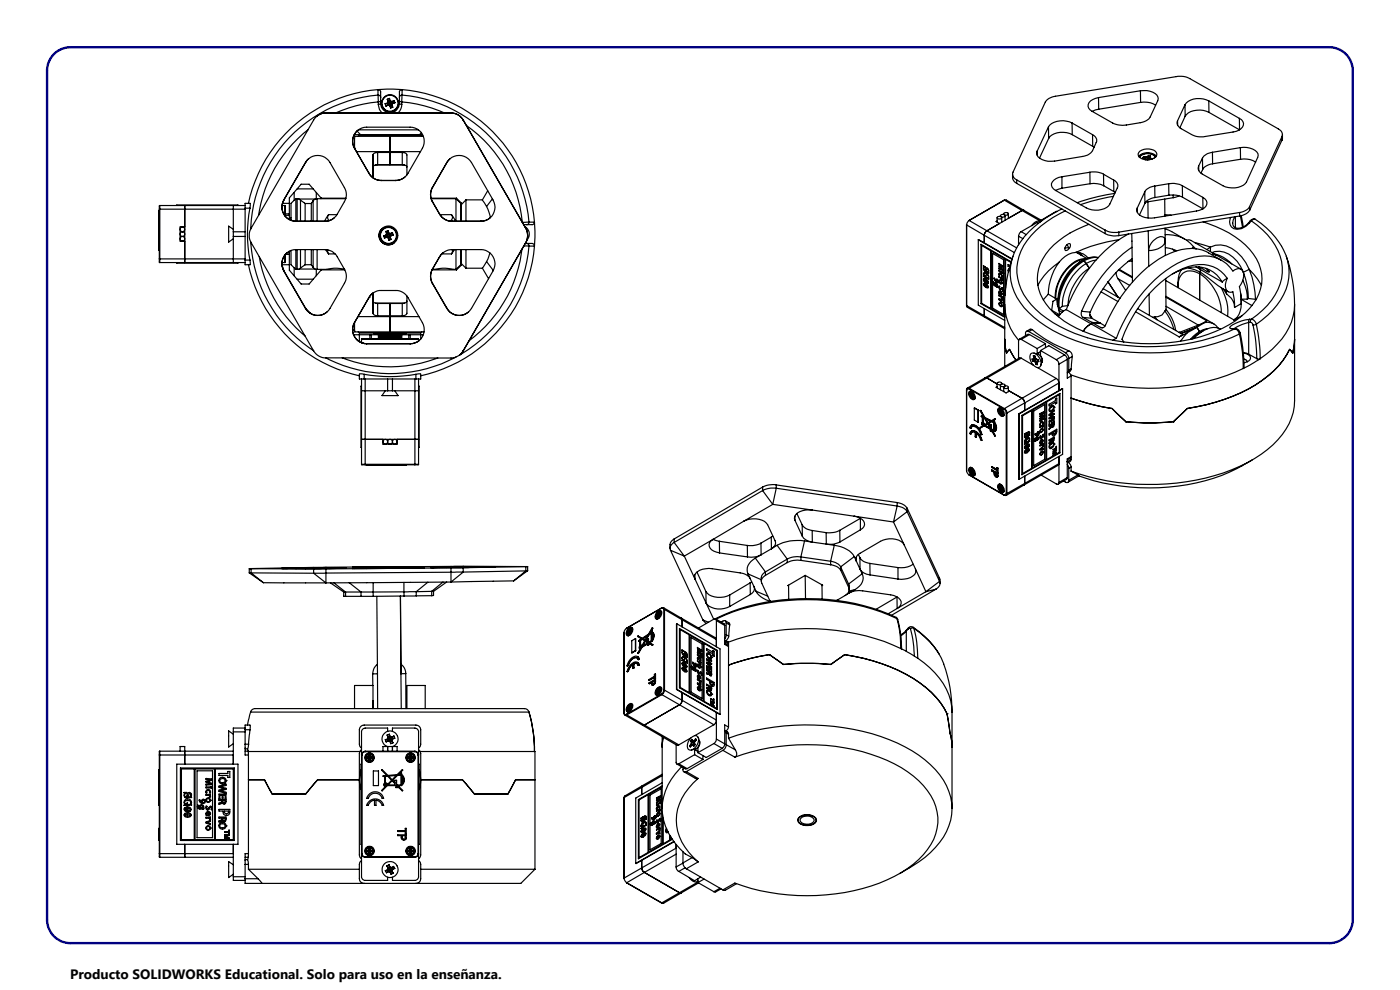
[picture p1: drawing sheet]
<svg xmlns="http://www.w3.org/2000/svg" width="297mm" height="210mm" viewBox="0 0 297 210" stroke-linecap="round" stroke-linejoin="round" font-family="sans-serif">
<defs><g id="words">
<text font-size="2.9" x="14.9" y="207.6">Producto SOLIDWORKS Educational. Solo para uso en la enseñanza.</text>
</g></defs>
<g fill="none" stroke="#000" stroke-width=".25">
<path d="M80.2 19v1.2M80.2 19l.3 .1 .3 .3v1.3M80.2 19a30.8 30.8 0 0 0-27.5 24.1M80.2 19h5.1M85.3 19v1.2M85.3 19l-.3 .1-.3 .3v1.3M85.3 19a30.7 30.7 0 0 1 28.1 28.1M241.9 19.3a3.6 3.6 0 0 1 3.7 1.3v.8l-1.6 3.4a2.78 2.78 0 0 1-2.1 1.2l-3 .5a4.9 4.9 0 0 1-2.9-.4l-4.3-2.5M241.9 19.3l-8.9 1.4M241.9 19.3l.1 2.4M64.8 34.5a3 3 0 0 1 5.2 0l3.1 5.3a2.87 2.87 0 0 1 0 3l-1.6 2.6a2.88 2.88 0 0 1-2.6 1.5M64.8 34.5l-4.6 7.9"/>
<path d="M64.8 34.5h.1M65.4 27.5a28 28 0 0 0-10.5 18.2M65.5 33.6l-.7 .9M69.1 24a2.94 2.94 0 0 0-2.6 1.5l-13.2 22.9a3.2 3.2 0 0 0 0 3.1l13.2 22.9M69.1 23.9l-1.1 .3-.8 .5M69.1 23.9v.1M69.1 24h26.6M69.1 23.9h26.6M75.1 28.6h1.4M75.2 31.5a2.98 2.98 0 0 1 2.6-4.5h9.2a2.98 2.98 0 0 1 2.6 4.5l-3.1 5.3a3.1 3.1 0 0 1-2.6 1.5h.1M75.2 31.5h.1M75.2 31.5l3.1 5.3"/>
<path d="M75.6 32.2h13.6M75.7 27.8l.8 .8M75.9 27.6a3 3 0 0 0-.7 3.9M76 28.9l.2-.3h13.1l.2 .3M76 27.5h12.8M76.5 28.6h12.5M77.4 28.6h.1M78.3 36.8a3.1 3.1 0 0 0 2.6 1.5M78.3 36.8a2.88 2.88 0 0 0 2.6 1.5M78.3 36.8h.1M78.4 28.6h-.2M79.1 32.9v4.8v-2.3"/>
<path d="M79.1 32.9v2.5M79.6 35h6.2M80.1 32.3l-.6 .1-.4 .5M80.1 34.9l-.2 .1a.73 .73 0 0 0-.8 .4M80.1 32.3h5.2M80.1 32.3v2.6M80.1 34.9h5.2M80.2 20.2l.1 1.4M80.2 20.2h.3l.3 .5M80.2 20.2a29.6 29.6 0 0 0-27 28.4M80.3 21.6a28.4 28.4 0 0 0-9.1 2.3M80.3 22.1a2.26 2.26 0 0 0 .8 1.8"/>
<path d="M80.3 21.6v.5M80.8 20.7v.7M80.8 21.4l-.5 .2M80.8 21.9l-.5 .2M80.8 21.9a1.99 1.99 0 0 0 1.9 2 1.99 1.99 0 0 0 2-2M80.8 21.4v.5M80.9 38.3h.1M81.7 22h.6M81.7 22l.2 .5M82.2 21.1l.3 .4M82.2 21.1l.1 .4M82.2 21.8l-.5 .2"/>
<path d="M82.2 21.8l.2 .2M82.3 21.5l-.1 .3M82.3 21.5l.3 .2M82.3 22l.1 .1M82.4 22.3l.3 .2M82.4 22.1l-.5 .4M82.4 22.3l-.5 .2M82.4 22h-.1M82.5 22l.3 .2M82.5 22l-.1 .1M82.5 22l-.1 .3M82.5 21.5l.1 .2"/>
<path d="M82.6 21.7l-.2 .3M82.6 20.9l.1 .6M82.6 20.9l.2 .5M82.6 20.9l-.4 .2M82.7 21.5h-.2M82.7 21.5v.1M82.7 21.6l.3 .2M82.7 22.5l.2 .4M82.7 28.6v6.3M82.8 21.4l.3 .1M82.8 21.4l-.1 .2M82.8 22.2v.1"/>
<path d="M82.8 22.2l-.1 .3M82.8 22.3l.1 .6M82.9 22.1v.2M82.9 22.1l.2 .2M82.9 22.3l.4 .4M82.9 22.3h-.1M83 21.9l-.1 .2M83 21.9l.3 .1M83.1 21.7l-.1 .1M83.1 21.5l-.1 .3M83.1 21.7v.1M83.1 21.8h.7"/>
<path d="M83.1 22.3l.2 .4M83.1 21.8l-.1 .1M83.3 22l-.2 .3M83.3 22.7l-.4 .2M83.6 21.3l-.5 .4M83.6 21.3l.2 .5M83.6 21.3l-.5 .2M83.8 21.8l-.5 .2M84 38.3h-3.1M84.7 21.4l.5 .2M84.7 20.7v.7M84.7 21.9l.5 .2"/>
<path d="M84.7 21.4v.5M85.2 21.6a28.2 28.2 0 0 1 9.1 2.3M85.2 22.1a2.35 2.35 0 0 1-.8 1.8M85.2 21.6v.5M85.3 20.2l-.1 1.4M85.3 20.2a29.5 29.5 0 0 1 26.9 26.9M85.3 20.2h-.3l-.3 .5M85.3 32.3l.6 .1 .4 .5v4.2M85.3 34.9l.2 .1a.73 .73 0 0 1 .8 .4M85.3 32.3v2.6M85.9 37.6l-.8 .5-1.1 .2M87.1 28.6h.1"/>
<path d="M88.1 28.6h.1M89 28.6h.6M89.4 28.1l-.4 .5M89.8 28.9h-14.6v2.6M91.7 39.8a3.1 3.1 0 0 0 0 3M91.7 39.8h.1M91.8 39.8a2.87 2.87 0 0 0 0 3M94.8 34.5a3 3 0 0 1 5.2 0l4.6 7.9a3 3 0 0 1-2.6 4.5M94.8 34.5l-3.1 5.3M94.8 34.5h.1M94.8 34.5l-3 5.3M95.5 33.7l-.7 .8"/>
<path d="M95.7 24a2.94 2.94 0 0 1 2.5 1.5M95.7 23.9a3.1 3.1 0 0 1 2.6 1.6h-.1M95.7 23.9v.1M98.2 25.5l13.3 23M99 26.6a28.1 28.1 0 0 1 11.8 20.6l1.4-.1M214.8 37l.1 1.1 .8 .8M215.7 38.2l18.8 10.6M215.7 38.9l18.8 10.7M215.7 38.2v.7M220 32.1l.1 .9M222.4 26.9l-2.4 5.2M222.4 26.9l.1 2.5"/>
<path d="M222.5 29.4l-2 4.1M225.3 37.5a2.14 2.14 0 0 0-2.2 1.8l.4 .8 .4 .3 6.5 3.7a4.3 4.3 0 0 0 4.8-.4l1.8-3.8a1.27 1.27 0 0 0-.7-1.7M225.3 39.9l-1.4 .5M225.3 37.5v2.4M227.4 26.1a4.4 4.4 0 0 0-4.7 .5l-.3 .3M227.4 26.1l4.4 2.5M227.4 26.1l.1 2.5M227.5 28.6a4.3 4.3 0 0 0-4.8 .4l-.2 .4M227.5 28.6l4.3 2.4M231.2 36.5a4.2 4.2 0 0 1 2.9 .5M231.2 36.5l-5.9 1M231.2 36.5v2.5"/>
<path d="M231.2 39a4.9 4.9 0 0 1 2.9 .4M231.2 39l-5.9 .9M231.8 28.6a1.29 1.29 0 0 1 .8 1.6l-.8 1.8a2.78 2.78 0 0 1-2.1 1.2l-6 1a3.7 3.7 0 0 1-3.7-1.3v-.8M231.8 28.6v2.4M231.8 31l.3 .2M233 20.7a2.13 2.13 0 0 0-2.2 1.9l.4 .7 .5 .3M233 20.7l.1 2.5M233.1 23.2l-1.4 .4M234.1 37l2.2 1.2M234.1 37v2.4M234.1 39.4l2.2 1.2M236.3 38.2v2.4"/>
<path d="M241.8 32.1a2.74 2.74 0 0 1 3.5 .3 1.22 1.22 0 0 1-1.4 1.5 2.14 2.14 0 0 1-2.4-1l-.1-.2zM242 21.7a4.1 4.1 0 0 1 3.1 .6M242 21.7l-8.9 1.5M242.6 33.2l-.2 .3 .5 .1 .1 .2M242.6 33.2l.5 .1M242.6 33.2l.2 .3M243 33.8l-.1 .1M243 33.8l.1 .1M243 33.7l.1 .2M243.1 33.3l.1 .6M243.4 33.3h-.3M243.4 33.3l.1 .6"/>
<path d="M243.5 33.9h.1M243.6 33l.5 .1-.3 .3 .2 .1M243.6 33v.8M243.6 33l-.2 .3M243.8 33.4l-.1 .4M243.9 33.9h-.4M244 33.5l.4 .1v.2M244 33.5l-.1 .4M245 39.5a2.78 2.78 0 0 0-2.1 1.2M245 39.5v2.4M245.1 33.4a2.17 2.17 0 0 0-3.3 0M245.2 33.3a2.31 2.31 0 0 0-3.5 0"/>
<path d="M245.3 33.1a2.7 2.7 0 0 0-3.7 .1M247.9 39a4.9 4.9 0 0 1 2.9 .4M247.9 39l-2.9 .5M247.9 39l.1 2.4M249.8 25.6v1M250.8 39.4l4.4 2.5M250.8 39.4l.1 2.4M251.4 22.2l-1.6 3.4M251.4 22.2v2.5M251.4 24.7l-1.1 2.4M254.3 35.2v1M255.1 33.5l-.8 1.7"/>
<path d="M255.1 33.5v2.5M255.1 36l-.3 .7M256.4 21.4a4.1 4.1 0 0 0-5 .8M256.4 21.4l6.5 3.7M256.4 21.4l.1 2.4M256.5 23.8a4.4 4.4 0 0 0-4.8 .5l-.3 .4M256.5 23.8l6.5 3.7-.1-2.4M257.2 32.3a2.78 2.78 0 0 0-2.1 1.2M257.2 32.3v2.4M257.2 34.7a2.78 2.78 0 0 0-2.1 1.3M262.9 25.1a1.3 1.3 0 0 1 .9 1.3 1.3 1.3 0 0 1-1 1.2l-1.2 .4-5.9 1a4.2 4.2 0 0 1-2.9-.5l-2.2-1.2a1.29 1.29 0 0 1-.8-1.7M263.1 31.3a3.7 3.7 0 0 1 3.8 1.3l-.1 .8-2.4 5.2a4 4 0 0 1-5 .8l-4.3-2.5a1.32 1.32 0 0 1-.8-1.7"/>
<path d="M263.1 31.3l-5.9 1M263.1 31.3l.1 2.5M263.2 33.8a4.3 4.3 0 0 1 3.2 .6M263.2 33.8l-6 .9M272 29a1.29 1.29 0 0 0-.8-1.7l-18.8-10.6a4.2 4.2 0 0 0-2.9-.4l-25.6 4.1a2.77 2.77 0 0 0-2.1 1.3l-6.9 14.8a1.29 1.29 0 0 0 .8 1.7M272 29l-6.9 14.8M272 29v.7M272 29.7l-6.9 14.9M272.1 28.5l-.1 1.2M33.7 52.3v.4M33.7 47.2v.7M33.7 46.1v1.1"/>
<path d="M33.7 47.9v4.4M33.7 52.7l.1 .4M33.7 52.7h.1M33.7 52.9h.1M33.7 51.1h.1M33.7 48h.1M33.7 49.2h.1M33.7 47.9h.1M33.7 52.2h.1M33.7 52.3h.1M33.7 46.1h.1M33.7 47.2h.1"/>
<path d="M33.8 44.4h.1M33.8 54.9l.1 .8M33.8 54.9h.1M33.8 44.7l-.1 1.4M33.8 44.4v10.5M33.9 43.6l-.1 .8M33.9 43.6v.8M33.9 54.9v.8M33.9 44.4v10.5M33.9 55.7h18.1M33.9 43.6h18.1M33.9 44.4h18.1"/>
<path d="M33.9 54.9h18.1M37.5 43.6h13M37.5 55.7h13M39.2 43.6v11.3M39.2 54.9v.8zM39.2 48.1h-1v3h1M49.5 49.2v1M49.5 48.6l-1-.6v3.4l1-.7M49.5 43.6v5.6M49.5 50.2v5.5M49.5 49.2h2.5M49.5 50.2h2.5"/>
<path d="M52 55.2v1h1.1l-.1-1M52 44.2v-1.1h1.1l-.1 1.1M52 44.2v11M52 44.2h1M52 55.2h1M52.7 56.2a30.7 30.7 0 0 0 23.5 23.5M53 44.2a28.9 28.9 0 0 0 0 11M53.2 51.3a29.6 29.6 0 0 0 13.3 23.1M55 54.4a28.1 28.1 0 0 0 9.7 16.9M59.8 56.2l.4 1.2M59.8 56.2h1.6M59.8 55.7h.6"/>
<path d="M59.8 43.6h.6M59.9 43.1h1.5M60.2 42.4a3 3 0 0 0 2.6 4.5M60.2 57.5l4.6 7.9M60.2 42.4h.1M60.2 42.4a2.98 2.98 0 0 0 2.6 4.5M60.2 57.4v.1M60.2 57.4l4.6 8M60.4 43.6l.1 2.3M60.4 54.1v1.6M60.4 43.6v2.1M60.5 54l-.1 1.7"/>
<path d="M60.5 45.4h.9M60.5 45.7h.9M60.6 54h.8M60.9 53.6a3 3 0 0 0-.7 3.8M60.9 53.6h.5M61.4 43.1v2.3M61.4 54v2.2M61.4 45.4v.3M61.4 53.6v.4M61.4 45.7v.9M61.4 53.3v.3M61.4 56.2v1.1l2.5 2.9h1.7l2.5-3"/>
<path d="M61.7 53.1v3.1l1.1 .9M61.7 46.2l-.1 .5M62.4 40.8v1.7M62.4 56.8v1.7M62.8 52.9v4.2M62.8 42.1v4.8M62.8 42.1l-1.1 1v3.6M62.8 57.1h.2M62.8 42.1h.2M63 42.1l.7 .4M63 52.9v4.2M63 42.1v4.8"/>
<path d="M63 40.1h3.5M63 59.2h3.5M63.4 42.2h3.5M63.4 57.1h3.5M63.7 56.9l-.7 .2M63.7 52.9v4M63.7 42.5v4.4M63.7 42.5l1 .7M64.7 52.9v3.3M64.7 43.2v3.7M64.7 56.2l-1 .7M64.7 56.2h1.3"/>
<path d="M64.7 43.2h1.3M66 52.9v3.3M66 43.2v3.7M66 56.2l.4 .5M66.4 56.7l.5 .4h.4M66.4 42.6l-.4 .6M66.4 52.9v3.8M66.4 42.6v4.3M67.1 57.1v1.4M67.1 40.8v1.4M67.3 42.1l-.5 .2-.4 .3M67.3 52.9v4.2"/>
<path d="M67.3 42.1v4.8M67.3 42.1h6M68.1 42v.1M68.1 57.1v.1M68.1 42l-2.5-2.9h-1.7l-2.5 2.9v1.1M68.1 57.2h5.1M68.1 42h5.3M69 46.9h-6.2M69 46.9h-.1M69.1 52.9l.6 1M69.6 53l-.1 .3 .2 .6M69.7 45.5l-.9 1.4"/>
<path d="M69.7 45.5a.85 .85 0 0 0 .1 1.3M69.7 53.9h1.4M69.7 45.5h1.8M70.9 46.2l-1.2 .6-.7 .1M73.1 57.1l-1.6-2.6a2.88 2.88 0 0 0-2.6-1.6h-6.1a3 3 0 0 0-2.6 4.6M73.1 57.1a2.87 2.87 0 0 1 0 3l-3.1 5.3a3 3 0 0 1-5.2 0M73.1 57.1a7.8 7.8 0 0 0-3.8 0h-2M81.1 48.4a2 2 0 0 0-.2 2.9 2 2 0 0 0 2.8 .2M81.4 50.1h.6M81.4 50.1l.2 .4M81.8 49.1l.4 .5M81.8 49.9l-.4 .2"/>
<path d="M81.8 49.1l.2 .5M81.8 49.9l.3 .1M82 49.6l-.2 .3M82 49.6l.3 .1M82 50.1h.1M82 50.3l.3 .2M82 50.1l-.4 .4M82 50.3l-.4 .2M82.1 50l-.1 .1M82.2 50.1l.3 .1M82.2 50.1l-.2 .2M82.2 50.1h-.2"/>
<path d="M82.2 49.6l.1 .1M82.3 49.7l-.2 .3M82.3 48.9v.6M82.3 48.9l.2 .5M82.3 48.9l-.5 .2M82.3 49.5l-.1 .1M82.3 49.5l.1 .1M82.3 50.5l.2 .5M82.4 49.6l.3 .2M82.5 49.4l.3 .1M82.5 49.4l-.1 .2M82.5 50.2v.1"/>
<path d="M82.5 50.2l-.2 .3M82.5 50.3v.7M82.5 50.3h.1M82.5 50.2l.3 .1M82.5 50.2l.1 .1M82.6 50.3l.4 .5M82.7 49.9l-.2 .3M82.7 49.9l.3 .1M82.8 50.3l.2 .5M82.8 49.7l-.1 .1M82.8 49.5l-.1 .3M82.8 49.7v.1"/>
<path d="M82.8 49.8h.6M82.8 49.8l-.1 .1M83 50l-.2 .3M83 50.8l-.5 .2M83.3 49.3l-.5 .4M83.3 49.3l.1 .5M83.3 49.3l-.5 .2M83.4 49.8l-.4 .2M91.4 42h5.4M91.5 42.1h5.2M91.7 57.2h5.1M91.7 57.1a3.1 3.1 0 0 0 0 3"/>
<path d="M91.7 57.1h.6a10.3 10.3 0 0 1 4.4 0M91.7 42.8l1.6 2.7M91.7 42.8h.1M91.8 57.1a2.93 2.93 0 0 0 0 3M91.8 42.8l1.5 2.6M91.8 57.1h-.1M93.3 45.5a2.94 2.94 0 0 0 2.5 1.4M93.3 54.5a3.1 3.1 0 0 1 2.5-1.6h6.2a3 3 0 0 1 2.6 4.6l-4.6 7.9a3 3 0 0 1-5.2 0M93.3 45.4a3.1 3.1 0 0 0 2.6 1.5h-.1M93.3 45.4v.1M93.3 54.4v.1M93.3 54.5l-1.6 2.6"/>
<path d="M93.3 54.4l-1.5 2.7M93.3 45.5h2.5M93.7 53.9h2.1M93.9 53.6l-.6 .8M95.8 45.5a.88 .88 0 0 1-.3 1.4M95.8 45.5l.9 1.4M95.8 46.9h6.2M95.9 52.9l.1 .4-.2 .6M96.4 52.9l-.6 1M96.7 52.9v4.2M96.7 42.1l1.1 1v3.8M96.7 42.1v4.8"/>
<path d="M96.8 57.1v.1M96.8 42v.3M96.8 42l1.1 1.1v.3M97.8 52.9v3.3l-1.1 .9M97.8 44.2l.1 .1M97.9 52.9v3M97.9 43.4v3.5M97.9 55.1l-.1 .1M97.9 55.9l.9 1M97.9 55.9v.4l-1.1 .9M98.8 42.4v4.5M98.8 52.9v4"/>
<path d="M98.8 42.4h3.5M98.8 56.9h3.5M98.8 42.4l-.9 1M102 46.9h.1M102.3 42.4l.9 1.4M102.3 56.9l1.3 2.2M103.2 43.8l.8 2.3M103.2 55.5l-.9 1.4M103.2 55.5l1.4 1.9M103.5 40.5l-1.2 1.9M103.9 53.6l-.7 1.9M104 46.2a3.2 3.2 0 0 1-2 .7"/>
<path d="M104.5 42.2l-1.3 1.6M110.7 52.9a28.2 28.2 0 0 1-11.2 19.4M111.1 47.7h.7M111.1 52.1l1.1 .1M111.3 48a1.79 1.79 0 0 1 .5 2.9M111.4 51.6h.4M111.5 48.5a3.1 3.1 0 0 1 0 3M111.5 48.5v-.1a3.1 3.1 0 0 1 0 3M111.5 51.4v.1M111.5 51.5l-13.3 22.9M111.5 51.4l-13.2 23M111.8 51.6a.49 .49 0 0 1 .4 .6"/>
<path d="M111.8 51.6l1.3 .1 .3 .5M112.2 47.1l-.1 .4-.3 .2M112.2 47.1h1.2M112.2 52.2h1.2M112.2 52.2a29.7 29.7 0 0 1-14.7 23.1M113.4 47.1l-.1 .3-.3 .3h-1.2M113.4 52.2a30.9 30.9 0 0 1-24.1 27.5M113.4 47.1v5.1M205.1 47.7v17.1M205.1 47.7l3.7 2.2M205.6 46.8l-.4 .4-.1 .5M205.6 46.8l10.1 5.8"/>
<path d="M207.5 50.9v13.8l5.6 3.3M207.5 50.9l7.2 4.1M207.5 50.9l7.2 4M208.2 52.1l1.9 1.1v12.2l-1.9-1.1zM208.6 56.4l.4 .2a.34 .34 0 0 0-.3 .4 .34 .34 0 0 0 .4 .3l.1-.5a.59 .59 0 0 1 .5 .9l.1 .2-.4-.2 .3-.2a.27 .27 0 0 0 0-.3 .27 .27 0 0 0-.3-.1l-.1 .4a.55 .55 0 0 1-.6-.3 .55 .55 0 0 1 0-.6zM208.7 57.8a.83 .83 0 0 1 .9 .3 .83 .83 0 0 1 .1 .9l.1 .2-.5-.2 .4-.2a.82 .82 0 0 0-1-.8 .46 .46 0 0 0 .4 .6v-.2l.1 .7-.6-.5h.2l-.2-.5zM208.7 59.3l.4 .5M208.7 59.3h.1M208.8 59.3l.2-.1-.3-.2a.77 .77 0 0 0 .2 .8 .77 .77 0 0 0 .8 .3 .51 .51 0 0 0-.1-.6 .51 .51 0 0 0-.5-.1v.4M208.8 49.9v1.6M208.8 49.9l6.4 3.7M209.1 59.8h.1"/>
<path d="M209.2 59.5a.35 .35 0 0 1 .4 .5l-.4-.2zM209.4 49l-.4 .3-.2 .6M210.6 53.8l2.3 1.3v11.6l-2.3-1.3zM210.9 59l.4 .7-.1-.4a.39 .39 0 0 1 .6 .2 .39 .39 0 0 1-.2 .5l-.5-.4zM211.3 59.7h.1M211.3 59.4h.2a.23 .23 0 0 1 .2 .1 .23 .23 0 0 1-.1 .3l-.2-.1zM211.5 46.2v.9M211.5 46.9l-.2 .1 .7 .4-2.6 1.6M211.6 46.1a.51 .51 0 0 1 .5-.2 .51 .51 0 0 1 .4 .4 .5 .5 0 0 1-.6 .2 .5 .5 0 0 1-.3-.4zM211.7 59.7h.1M211.9 58.6l.7 .4v.4l-.2-.3-.5-.3zM211.9 59.5a.46 .46 0 0 1 .6 .1 .46 .46 0 0 1-.1 .6l-.4-.2z"/>
<path d="M211.9 57.3l.7 .4v.2l-.7-.4zM212 57.9a.65 .65 0 0 1 .6 .9l-.1-.1a.32 .32 0 0 0-.1-.4 .32 .32 0 0 0-.4-.1l.1 .2-.2-.1zM212.1 59.5a.37 .37 0 0 1 .3 .2 .37 .37 0 0 1 0 .4l-.3-.2zM212.1 56.5l.7 .7v.3l-.9-.5v-.2l.8 .4M212.1 56.5h.1M212.2 45.8v.1M212.4 45.6l.3-.1 .5 .2a.47 .47 0 0 1-.5 .4 .47 .47 0 0 1-.4-.4zM212.5 59.1h.1M212.5 46.2v.9M212.6 60h.1M212.7 56.5l-.8-.5v-.1l.9 .6v.2l-.7-.2M212.7 56.5h.1"/>
<path d="M212.7 56.5l-.8-.1 .8 .8M212.7 57.2h.1M212.8 58h.1M212.9 45.4v.1M213 45.3a.51 .51 0 0 1 .5-.2 .51 .51 0 0 1 .4 .4 .5 .5 0 0 1-.5 .2 .5 .5 0 0 1-.4-.4zM213.1 42.5l-7.5 4.3M213.1 42.5l.4-.1 3.7 2.2M213.1 42.5l3.7 2.2M213.2 45.8v.9M213.9 45.4v.9M214.1 57.2l-.1 .4M214.1 57l-.2 .1 .1 .7"/>
<path d="M214.3 56.3l-.4-.2v.4l.3 .1M214.5 55.7l-1.2-.7v6.1M214.5 55.5l-6.4-3.7v12.6l5 2.9M214.9 54.4a30.4 30.4 0 0 0-1.8 10.2M215.9 52.2a10.8 10.8 0 0 0 1.4 13.1 28.5 28.5 0 0 0 14.5 8.1 47.7 47.7 0 0 0 31.1-2.5M216.1 50.1v1.8M216.1 50.1l.9 .5M216.6 49.1l-.3 .3-.2 .7M216.6 49.1l1.1 .7M216.8 44.7l-7.4 4.3M216.8 44.7l-2.7 1.5-.2-.1M216.8 44.7l3.9 2.2"/>
<path d="M217.2 44.6l-.4 .1M217.2 44.6l3.7 2.1M220.3 47.4l-.3-.2-3.4 1.9M220.6 47.1a1.29 1.29 0 0 0-1.7 .8M220.7 46.8l.2 .1M220.7 46.8v.3M224.2 44.9l-.1-.1-3.4 2M224.7 55.6a11.8 11.8 0 0 0-2.3 6.8M224.7 55.6a13.4 13.4 0 0 0-4.5 4.9M225.3 44.3a21.9 21.9 0 0 0-9.4 7.8M226 44.7a19.1 19.1 0 0 0-9.4 8.5 10.4 10.4 0 0 0 2.2 11.4 27.8 27.8 0 0 0 14.6 7.7 45.2 45.2 0 0 0 28.6-2.6M226.2 52.1l.4-.4h.3a1.02 1.02 0 0 1-.9 1.4l-.1-.3z"/>
<path d="M226.4 51.9l.3 .7h-.8M228.2 53.5a4.7 4.7 0 0 0-3.5 2.1M228.2 53.5a3 3 0 0 1 2.7 1.2M228.3 53.5l2.2 1.3M228.5 53.5l.2 .3M229 55.7a10 10 0 0 0-4.6 8.7M229 53.6l.4 .5M229.4 54.1h.1M229.7 55.2a11.6 11.6 0 0 0-5.2 9.9l.1 .7M229.7 55.2l.2 .1M229.7 55.2l-.7 .5M229.7 55.2l-.7 .4"/>
<path d="M229.9 55.3a11.4 11.4 0 0 0-5.2 10.2M229.9 55.3l.5 .6M230.1 55a5.7 5.7 0 0 0-4.4 2.9 8.6 8.6 0 0 0-1.7 5.5M230.4 54.9a4.7 4.7 0 0 0-4.2 2.2 9.3 9.3 0 0 0-2.4 6.1M230.4 55.9l.7 1a10.3 10.3 0 0 0-4.5 7.9M230.4 55.9a11.2 11.2 0 0 0-5 9.1M232.5 55.2l-.6 .1-1.5 .6M232.9 54.7a3.9 3.9 0 0 0-3 .6M233 54.6a3.9 3.9 0 0 0-3.3 .6M234.5 48.8a4.2 4.2 0 0 0 2.8 .4M234.5 49.6a4.9 4.9 0 0 0 2.8 .4M234.5 48.8v.8"/>
<path d="M235.1 59.8l2.1 3.3M236.2 41.7l-4.7 1-2.3 .7M236.3 40.6l.3 .2M236.5 41l-3.5 .7-4.5 1.3M236.8 57.8v.4l.4 .9M237.2 59.1l1.6 2.5M237.2 59.1l2.4 1.4M237.2 57.3l.4 .1M237.3 57.3l.3 .1M237.3 49.2v.8M237.4 50.8l-.8 .2a34.2 34.2 0 0 0-8.4 2.5M237.5 57.1l2.7 1.6"/>
<path d="M237.6 57.4l2.6 1.5M239.4 49.6a30 30 0 0 0-13.2 16.1M240.1 49.5l.1 10.3M240.1 52.4a30.8 30.8 0 0 0-10.7 13.6M240.2 54.9a26.6 26.6 0 0 0-8.9 11.3M240.2 55.4h-.9M241.3 44.1v.9M242.9 40.7l-1.6 3.4M242.9 40.7v2.4M242.9 43.1l-1.2 2.5M243.5 42.8l.1 3.4M243.6 49l.1 4.2"/>
<path d="M243.7 53.2v3.3M245 41.9a2.78 2.78 0 0 0-2.1 1.2M247.1 42.2v3.7M247.1 45.5l1.3 .1M247.2 48.5l1.4 .6 2.7 1.6M247.2 48.4v2.7M247.2 51.1l-.2-.7a1.7 1.7 0 0 0-2.3 .6 3.2 3.2 0 0 0-1 2.2M247.2 51.1a2.78 2.78 0 0 1-2.9 2l-.6 .1M247.2 49.8a7.2 7.2 0 0 1 6 2.5M247.2 51.1v3.1M247.2 52.5l2.4 .7M247.3 59.1l.1 6.8"/>
<path d="M247.3 59.5l14.5 8.4 1.8-1M248 41.4a4.9 4.9 0 0 1 2.9 .4M248 41.4l-3 .5M248.7 52.8l.5 .5M248.8 58.1a8.5 8.5 0 0 1 7.8-.9 6.1 6.1 0 0 1 2.7 2.6M248.9 41.9l-5.9 1M248.9 41.4v.5M250.1 41.5l-1.2 .4M250.6 57.2a5.7 5.7 0 0 0-.7 3.5M250.9 41.8l4.3 2.5v-2.4M251.7 51h.9l5.4 3.1M252.2 56.9l2.5 .8"/>
<path d="M253.2 52.3l.6 .5M253.2 52.3l-.3 .4M253.4 51.4l3.4 1M253.7 56.6l1 .6M254.4 56.6l.3 .6M254.5 56.6l1.6 1M254.5 58.1a2.93 2.93 0 0 0-4 .3 4.1 4.1 0 0 0-.6 2.6M254.5 58.1a10.3 10.3 0 0 1 4.6 8.2M254.5 58.1v5.6M254.7 57.2v.5M254.7 57.7l4.4 3.3M254.7 57.7l-.2 .4"/>
<path d="M254.7 57.2l4.6 2.6M255.2 41.9a1.3 1.3 0 0 1 .9 1.3 1.3 1.3 0 0 1-1 1.2l-1.3 .4-8.9 1.4a3.5 3.5 0 0 1-3.7-1.3l.1-.8M255.2 47.1a20.7 20.7 0 0 1 10.7 6.8 8.6 8.6 0 0 1-.8 11.5 24.3 24.3 0 0 1-13.9 6.8 38.6 38.6 0 0 1-22.8-2.6 14.6 14.6 0 0 1-8.1-8.3 9.2 9.2 0 0 1 3.3-9.3 21.5 21.5 0 0 1 7.4-4.4M255.9 56.9l.6 .8-.4-.1M256.3 57.4l-.2 .2M256.8 52.4a4.9 4.9 0 0 1 5.6 1.1l1 1 .9 1.2 .7 1.4M256.8 52.4v1M256.8 52.4l-.8 .5M257 54l.5-.1 .5 .2M257.1 53.6a4.6 4.6 0 0 1 5.4 1.8l1.3 2.3M257.7 53.9a6.8 6.8 0 0 1 3.6 2.1M258 54.1l5.3 3"/>
<path d="M259.2 55.2a11.3 11.3 0 0 0-6.3-2.5 15.7 15.7 0 0 0-9.6 4.1 33.4 33.4 0 0 0-8.9 12.4 .74 .74 0 0 1-.9 .3M260.3 59a2.04 2.04 0 0 0 .4 2.9h.8l.3 1.6 .1 1.7M260.3 59a6.8 6.8 0 0 0-8.2-2.5 22.7 22.7 0 0 0-12 10.9l-1.5 3-.6 1.6 .3 .6M260.3 59l-1 .8M261.1 46.1a1.7 1.7 0 0 0 .2 2.1 1.7 1.7 0 0 0 2.1 .3l.9-.5 .8-.7M261.9 46a1.51 1.51 0 0 0 .3 2.4 2.81 2.81 0 0 0 2.7-1.2M262.1 46v2.3M263 45.1l-25.7 4.1M263 45.1v.7M263 45.8l-25.7 4.2M263.1 45.8l.5 2.4M263.3 45.7l.4 2.4"/>
<path d="M263.7 59.4l.1 .4a8.3 8.3 0 0 1 .8 3.7M263.8 57.7a15.3 15.3 0 0 1 1 5.6M264.9 47.2l.2 .1M265 57.1a18.3 18.3 0 0 1 1.3 6.4M265 57.1l-1.2 .6M265 57.1a12.8 12.8 0 0 1 2.6 3.4M265.1 43.8a2.78 2.78 0 0 1-2.1 1.3M265.1 43.8v.8M265.1 44.6a2.78 2.78 0 0 1-2.1 1.2M265.3 46.8l-.4 .4M265.3 46.8h.2M265.5 46.8a13.8 13.8 0 0 1 6.5 9.9 12 12 0 0 1-5.3 10.1l-1.2 .9"/>
<path d="M265.5 46.8l-.4 .5M266.3 46.6a17.4 17.4 0 0 1 5.5 5.5M266.3 46.6l-.5-.1-.5 .3M266.3 46.6a.66 .66 0 0 0-.8 .2M271.9 52.2a10.6 10.6 0 0 1-1 12.5 19.2 19.2 0 0 1-4.4 4.1M272.9 54.4a31.6 31.6 0 0 1 1.7 10.2M64.8 65.3l1 1.2M64.8 65.4a2.91 2.91 0 0 0 4.6 .8M64.8 65.4h.1M66.5 74.4a2.94 2.94 0 0 0 2.6 1.5M72.6 75.9a28.2 28.2 0 0 0 20.3 0M74.8 70h.4"/>
<path d="M75 71h1.2M75.2 68.4a2.98 2.98 0 0 0 2.6 4.5M75.2 68.4a3 3 0 0 0 2.6 4.5M75.2 68.4v2h14.8M75.2 68.4h.1M76 67.2h12.9M76 70.4l.2 .3h6.5M76.2 71h2.3M76.2 71v1.5M76.7 72h12.1M76.7 72v.7M76.8 72.7l.6 .2"/>
<path d="M77.3 79.4a30.7 30.7 0 0 0 10.9 0M77.3 79.4h-1.1v1h1.1M77.3 79.4v1M78.3 63.1a2.94 2.94 0 0 1 2.6-1.5h3a2.94 2.94 0 0 1 2.6 1.5l3.1 5.3a2.98 2.98 0 0 1-2.6 4.5M78.3 63.1h.1M78.3 63.1l-3.1 5.3M78.5 71h.3M78.5 71v.9M78.8 71h1.5M78.8 71v.9M79 62.3l-.7 .8M79.1 63.8v-1.6v4.3"/>
<path d="M79.1 66.5a.85 .85 0 0 0 1 .5M79.1 63.8l.4 .5 .6 .1M79.1 63.8v2.7M79.3 70.7h6.9M79.7 64.3h6.1M80.1 67h5.2M80.1 64.4v2.6M80.1 64.4h5.2M80.3 70.8v1.1M80.4 70.8v1.1M80.5 70.8v1.1M80.7 70.8v1.1"/>
<path d="M80.8 70.8v1.1M80.9 70.8v1.1M81 70.8v1.1M81.2 70.8v1.1M81.4 70.8v1.1M81.6 70.8v1.1M81.7 70.8v1.1M81.8 70.8v1.1M81.9 70.8v1.1M82 70.8v1.1M82.1 70.8v1.1M82.3 70.8v1.1"/>
<path d="M82.5 70.8v1.1M82.6 70.8v1.1M82.7 70.8v1.1M82.7 64.4v6.3M82.8 70.8v1.1M82.9 70.8v1.1M83 70.8v1.1M83.1 70.8v1.1M83.2 70.8v1.1M83.4 70.8v1.1M83.5 70.8v1.1M83.6 70.8v1.1"/>
<path d="M83.7 70.8v1.1M83.8 70.8v1.1M83.9 70.8v1.1M84.1 70.8v1.1M84.3 70.8v1.1M84.5 70.8v1.1M84.6 70.8v1.1M84.8 70.8v1.1M84.9 70.8v1.1M85 70.8v1.1M85.1 70.8v1.1M85.2 70.8v1.1"/>
<path d="M85.2 71h1.5M85.3 64.4v2.6M86.3 62.8v3.7a.85 .85 0 0 1-1 .5M86.3 63.8l-.4 .5-.6 .1M86.7 71h.3M86.7 71v.9M87 71h2.3M87 71v.9M88.2 79.4h1.1v1h-1.1M88.2 79.4v1M88.8 72v.3M89 72.2a2.99 2.99 0 0 1-2 .7h-9.2"/>
<path d="M89.3 71v.9M89.3 71h.5M89.5 70.4l-.2 .3h-6.6M91.7 60.1l3.1 5.3M91.7 60.1h.1M91.8 60.1l3 5.3M94.8 65.4a2.99 2.99 0 0 0 4.6 .8M94.8 65.4h.1M96.7 75.7a29.4 29.4 0 0 1-27.6 .2M97.6 75.2h.1M98.2 74.4a3.1 3.1 0 0 1-2.5 1.5h-26.6M98.2 74.4h.1"/>
<path d="M98.3 74.4l-.7 .8M205.1 64.8l.1 .4 3.8 2.1M205.1 64.8l8 4.7M208.7 60.1a.85 .85 0 0 1 1 .9 .83 .83 0 0 1-1.1-.8zM208.7 60.3l.4 .1 .5 .5-.5-.2zM208.8 67l.2 .3M208.8 65.5v1.5M209 67.3l4.1 2.4M211 60.5l-.1-.5a.49 .49 0 0 1 .5 .2 .49 .49 0 0 1 .1 .5M211 60.5h.1M211 60.5l-.2-.3-.1-.4a.95 .95 0 0 0 .8 1.1l.1 .1-.1-.3M211 60.2a.27 .27 0 0 1 .4 .1 .27 .27 0 0 1-.1 .3z"/>
<path d="M211.5 60.7h.1M211.9 63.4l.7 .1v.2l-.5-.1 .5 .7-.7-.7zM211.9 60.7l.3 .6a.34 .34 0 0 1 .4-.2 .34 .34 0 0 1 .2 .3v.4l-.2-.6a.36 .36 0 0 1-.4 .3 .36 .36 0 0 1-.3-.4zM212 61.7a.56 .56 0 0 1 .5 .8h-.3v-.6h-.2l.1 .4h-.2zM212 64.2a.52 .52 0 0 1 .5 .3 .52 .52 0 0 1-.1 .6l-.4-.3zM212.1 63.6h.1M212.1 64.3a.37 .37 0 0 1 .3 .2 .37 .37 0 0 1 0 .4l-.3-.1zM212.3 62l.1 .4zM212.5 63l.1 .3M212.5 63h.1M212.5 63l.1-.1-.7-.4v.3l.5 .2 .2 .4M212.6 63.3v.1"/>
<path d="M212.6 64.8h.1M213.1 64.6a11.9 11.9 0 0 0 3 7.6M213.1 64.6v13.1M213.2 62.7v-7.8l-2.9-1.6v12.2l2.8 1.7M213.5 74.9h.1M214.2 74.1l1.3 2.3M214.2 74.1l-.7 .8M214.2 74.1l-.7 .8-.3-1.5-.1-1.4 .1 1.4 .3 1.5M216.6 76l-.3-.1-11.1 6.4M216.6 72a.35 .35 0 0 0-.3 0 .35 .35 0 0 0-.2 .3v3.8M216.6 76l-7.2 4.2M216.6 76l2.7 1.5"/>
<path d="M216.6 72l3.4 1.9M218.3 70.3a.43 .43 0 0 0-.5 0 .43 .43 0 0 0-.2 .5v.4M218.3 70.3l7.7 4.5M218.4 71l-.4-.1-1.7 1.1M218.4 71l-1.8 1M218.4 71l3.4 1.9M218.5 69.8l-.8 .5M218.5 69.8l.5 .1M218.7 75a1.48 1.48 0 0 1 1.9 1.1 1.49 1.49 0 0 1-.1 1.8 1.83 1.83 0 0 1-2-1.8zM219 69.9a28.1 28.1 0 0 0 7.7 4.5M219 69.9l-.7 .4M219.1 76.6h.3"/>
<path d="M219.2 75.5h.3l.2 .6 .2 .1M219.2 75.5l.2 .4M219.2 75.5l.4 .1M219.3 76.2h-.4l.2 .4M219.4 75.9l-.1 .3M219.4 74.9a1.68 1.68 0 0 1 1.4 2.6M219.4 76.6l.2 .3M219.6 76.9l.2 .4M219.7 75.9h-.3M219.7 76.1l-.4 .1M219.8 76.2l-.7 .4M219.9 75h.1"/>
<path d="M219.9 76.2l.3 .1 .2 .4h-.3M220 76.2l-.6 .4M220 77l-.2 .3M220 73.9v1.1M220.1 76.7l-.1 .2 .1 .5-.3-.1M220.1 78l4 2.3M220.2 76.4l-.6 .5M220.3 76.4l-.3 .3M220.3 76.4l-.2 .3M220.7 74.4v1a1.25 1.25 0 0 1 .3 1.5M220.7 74.7l-.7 .4M220.7 74.4l3.4 1.9"/>
<path d="M220.7 74.4l1.8-1.1 3.3 2M220.7 74.6l-.7 .4M221.1 76.8h-.1M221.8 72.9l-1.8 1M221.8 72.9v.8M222.4 62.4l-1.1 1.2M222.4 62.4l1.8 1.1M223.1 65.8l1.7 1M223.7 66.5l.6 .3h.5M224.1 76.3l.4 .4 .1 .5M224.2 63.5l.3 1.6M224.2 63.5l-.8 .4-.3 2"/>
<path d="M224.3 64.6l.1 .2M224.6 65.8l.2 .9M224.6 65.8l.7 .4M224.6 77.2v5.7M224.7 65.5l.9 .5M225.4 65l-.7 .5M225.8 75.3l.4 .3 .2 .6M225.8 75.3l-1.7 1M226 74.8a1.6 1.6 0 0 1 .7 1.3M226.2 65.7a3.9 3.9 0 0 0-1.7 1.5M226.2 65.7l5.3 3M226.4 76.2l-1.8 1"/>
<path d="M226.4 76.2v4l.8-.4M226.6 64.8l-1.2 .2M226.7 78.9l.4 .6M226.7 74.4a1.12 1.12 0 0 1 .8 1.2M226.7 78.6v.2l-.3 .2M226.7 76.1v2.5M226.7 74.4l-.7 .4M227.1 79.5l.1 18M227.3 78.2a.95 .95 0 0 1-.8 .8M227.3 78.2l-.6 .4M227.5 75.6l-.2 2.6M227.5 75.6l-.8 .5"/>
<path d="M229.4 66a1.06 1.06 0 0 0 .4 1.3M229.4 66l1.9 .2M229.8 67.3l3.7 2.2M229.8 67.3l1.8 .2M231.2 66.7l.4 .8M231.2 66.9v.1M231.3 66.2a1.01 1.01 0 0 0 .3 1.3M231.5 67.1l-.1 .1M231.5 68.7a3.7 3.7 0 0 0-1.7 1.6M231.5 68.7l5.3 3.1M231.6 67.4v.1M231.6 67.5l1.9 1.1"/>
<path d="M233.5 68.6l-1.9-.2-.1 .3M233.5 68.6l.9 .5M233.5 69.5h.5M233.6 61.9l3.5 2.1M234 61.2l3.6 2.1M236.8 71.8l-.7 .4M238.3 72.5l.1 .1M240.9 66.1l9.3 5.4M241.3 65.5l9.6 5.5-.7 .5M243.8 62.4v4.5M245 67.2l-.5 .1M245 67.2l.4 .6"/>
<path d="M247.1 66l.3-.4 .2 .4a8.8 8.8 0 0 1 1.8 4.1M247.1 66l-.6 .8-.8 .4h-.7M247.1 66a10.6 10.6 0 0 1 1.9 3.9M247.3 62.9l10.2 5.8M247.3 63l8.7 5M247.4 65l6.8 4M251.9 70.5l-1.5 1.9M251.9 70.5l-1.7 1M253.9 69.4l-2 1.1M253.9 69.4l.6 .9M253.9 69.4l-3.4 1.4M254.2 69l-4 1.5"/>
<path d="M254.5 70.3l-2 1.7M254.5 70.3v.3M255.3 70.2l-1.4 .8-1 .9M255.6 68.4l-1.7 1M255.6 68.4a2.69 2.69 0 0 1 2.8 1.2M256 68l-1.8 1M256 68l-.4 .4M256.2 69.7l-1.7 .6M258.9 69.8a3.5 3.5 0 0 0-3.6 .4l-2.1 1.6M259.1 61a10 10 0 0 1 1.3 6.1M259.1 61l.1 .1M259.2 61.1l1.3 .8"/>
<path d="M259.4 61.2l.8 1.1M260 61.6l.2 .7M260.2 62.3a3.5 3.5 0 0 1 1.7 2.9M261.3 69.7h.4M261.7 69.7h.4h-.1M261.7 69.7l-.1 .1M262 69.7l.7 .6 .2 .6M262 69.7l-.4 .1M262.1 69.7a1.03 1.03 0 0 1 1 1M262.5 67.5l-.6 .3M262.9 70.9a31 31 0 0 1 .8 7.3M263.1 70.7a23.2 23.2 0 0 1 .8 7.4l-.2 .1"/>
<path d="M263.1 70.7l-.2 .2M263.2 62.2l.1 2.2M263.3 64.4l-.1-1.9-.3-1.7a3.6 3.6 0 0 0 .8-3.2 1.24 1.24 0 0 0-2.2-.1 7.4 7.4 0 0 0-8.2-3 22 22 0 0 0-11.6 8.5 33.8 33.8 0 0 0-4.9 8.8M263.3 64.4a3.6 3.6 0 0 1-1.6 3.5M263.3 63.5h1.3M263.3 64.4l-1.4 .8M263.3 63.5l2.3 1.3M263.7 78.2a49.6 49.6 0 0 1-36.6 1.3M263.8 74.8l1.1 .3M263.8 74.9h.1a1.11 1.11 0 0 1 1.3 1.4l-.6 .5-.7 .1M263.9 76.2l.4 .1 .3 .5M264.8 63.3l-.2 .2"/>
<path d="M264.8 63.3l1.5 .2M264.9 68.4l-1.4 .4-1.7 .9M264.9 68.4v6.7M264.9 75.1l1.7 1M265.1 67.7a7.3 7.3 0 0 0-4.3 1.8l.8 .3M265.1 67.7l-.2 .7M265.1 67.7h.4M265.3 68.4l.3 .2 .2 .3M265.3 68.4h-.4M265.5 67.7l.5 .2 .5 .9M265.5 67.7l-.2 .4v.3M265.8 68.9a35.6 35.6 0 0 1 .8 7.2"/>
<path d="M266.3 63.5l.1 .1M266.5 68.8l-.7 .1M266.5 68.8a36.9 36.9 0 0 1 .8 7.3M266.6 76.1h.7M267.3 76.1l-3.6 2.1M273.6 74.1l.6 .8 .4-2.9-.4 2.9M273.6 74.1l.6 .8M273.6 74.1a20.3 20.3 0 0 1-10.4 9.2 43.6 43.6 0 0 1-11.4 3.4l-2.9 2.8M273.6 74.1a21.9 21.9 0 0 1-12.1 10 42.4 42.4 0 0 1-9.6 2.5l-3 2.9M274.2 74.9h.1M274.6 64.6v20.4a12.8 12.8 0 0 1-4.5 9.4 34.5 34.5 0 0 1-18.4 7.8 50.6 50.6 0 0 1-24.5-2.3M274.6 64.6a13 13 0 0 1-4.7 9.5l-2.6 2"/>
<path d="M76.7 93.2h.8zM76.7 98.5h.8M76.7 98.5l.8 .1M76.7 82.9h5.5M76.7 81.9v13M76.7 80.4v18.1M77.3 80.4h10.9M77.5 98.5v.1M77.5 80.4v18.1M77.5 93.2h10.5M77.5 98.5h10.5M77.5 98.6h10.5"/>
<path d="M77.8 98.6l1.4 .1M79.2 98.6v.1M79.2 98.7h1.1M80.3 98.7h.7M80.3 98.6v.1M81 98.7h4.4M81 98.6v.1M81.1 98.6v.1M81.2 93.2v1h3v-1M81.7 82.9l-.7 1h3.5l-.8-1M82.2 82.9h1.1M82.2 80.4v2.5"/>
<path d="M82.3 98.6v.1M83.3 82.9h5.5M83.3 80.4v2.5M84.2 98.6v.1M85.3 98.6v.1M85.4 98.7h.4M85.4 98.6v.1M85.8 98.6v.1M86 98.6v.1M86.2 98.6l-.4 .1M88 93.2h.8zM88 98.5h.8"/>
<path d="M88 98.5v.1M88 80.4v18.1M88.8 98.5l-.8 .1M88.8 80.4v18.1M88.8 81.9v13M205 82.7l.1 .1M205 82.7l.1 17.2M205.1 99.9v.3l.4 .5M205.1 82.8v17.1M205.5 83.2l.2-.2a1.16 1.16 0 0 1 1 1.7 1.17 1.17 0 0 1-1.2-1.5zM205.5 99.4l.2-.2a1.15 1.15 0 0 1 1 1.7 1.21 1.21 0 0 1-1.2-1.5zM205.5 82.5a.28 .28 0 0 0-.3-.1 .28 .28 0 0 0-.1 .4"/>
<path d="M205.5 82.5l7.5 4.3M205.6 82.4l-.1 .1M205.6 82.4a.32 .32 0 0 0-.4-.1 .32 .32 0 0 0-.1 .4h-.1M205.6 82.4l7.5 4.3M205.8 99.9l.3 .2M205.8 83.7l.3 .3M205.9 99.2h-.1a1.06 1.06 0 0 0 .4 1.5M205.9 83l-.1 .1a1.02 1.02 0 0 0 .4 1.4M205.9 90.9l.2-.3a1.36 1.36 0 0 1 1.8 1l.3 .6M205.9 90.9l-.2-.2a.8 .8 0 0 1 .6-.6 .8 .8 0 0 1 .9 .3 2.92 2.92 0 0 1 1 1.8M205.9 92.1l-.2-.1a.8 .8 0 0 1 .6-.7 .8 .8 0 0 1 .9 .4 2.92 2.92 0 0 1 1 1.7M205.9 92.1a.61 .61 0 0 1 1-.4v.9l.2 .2"/>
<path d="M206 99.1l-.1 .1M206 83h.1M206 99.8l-.2 .1M206 83.6l-.2 .1M206 99.2h-.1M206.1 90.2a1.92 1.92 0 0 1 2.1 2M206.1 91.5v-.1a1.92 1.92 0 0 1 2.1 2M206.1 99.4l-.3 .1-.1 .3 .4 .7M206.1 83.2a.59 .59 0 0 0-.4 .6 .59 .59 0 0 0 .4 .6M206.1 84.4l.2 .1M206.1 83.2v.5M206.1 84v.4"/>
<path d="M206.1 99.4v.5M206.1 99.9l-.3-.2v.2M206.1 83.7l-.3-.2v.2M206.2 99.2l-.1 .2M206.2 83.1l-.1 .1M206.2 90.5l-.3 .4M206.2 91.7l-.3 .4M206.3 99.8l-.2 .1M206.3 83.6v.1M206.3 99.5a.59 .59 0 0 1 .4 .6 .59 .59 0 0 1-.4 .6M206.3 84.5v.1M206.3 83.4l.4 .8-.1 .2-.3 .1"/>
<path d="M206.3 100l.3 .2v.2l-.3-.2M206.3 83.8l.3 .2v.2l-.3-.1M206.3 83.4v.4M206.3 84.1v.4M206.3 99.5v.5M206.3 100l-.2 .1M206.3 83.6l-.2 .1M206.3 83.8l-.2 .2M206.3 99.4v.1M206.3 83.2v.2M206.4 83.9h.1M206.4 83.9l-.1 .2"/>
<path d="M206.7 86.6l.8 .4M206.7 86.6v2.5l.8 .5M206.8 84.6h-.5M206.9 84.5h.1M207.1 92.8v-.9l.6 .6 .3 .8 .2 .1M207.2 91.9l-.1 .9M207.5 87v2.6M207.5 87h.1M208 87.1l.9 1.5M208.2 88.3h.3M208.2 88.3l.5 .2-.8-1.4h.2l.9 1.5M208.2 88.3l.2 .2v1.1"/>
<path d="M208.4 89.6a.4 .4 0 0 0 .1 .7l-.6 .4 .1 .1M208.4 89.6l-.1 .1M208.5 89.8l-.1 .1 .3 .3M208.5 89.9l.1 .2zM208.5 88.3l.2 .1M208.5 88.3l-.1 .1M208.5 88.5l.3 .2 .6 1-.6 .4-.3-.4zM208.5 89.9h.2l-.1 .2M208.6 89.6l.3 .5M208.6 88.6v1M208.6 89.6l-.1 .1M208.8 90.3l-.8 .5"/>
<path d="M208.8 90.3l1.3 .7v.4l.4 .2 .5 .9 .2-.1-.6-.9M208.9 88.6l1.4 .7 .7-.5M209 88.6l1.3 .6M209 88.6h-.1M209 90.2l.9 .6M209 90.2l-.1 .1M209 80.1l.4 .1M209 88.8l1.1 .6-.6 .3zM209.1 88.8l.5 .9M209.4 80.2l2.1 1.2M209.4 80.2l-3.8 2.2M209.5 89.9l.4 1-1-.6"/>
<path d="M209.5 89.9l-.6 .4M209.5 89.9l-.5 .3M209.6 89.8l.7-.4 .5 .3v1.7l-.5-.4M209.6 89.8l.3 .6v-.3M209.7 89.8l.2 .5M209.7 89.8h-.1M209.9 90.1l.3 .1M209.9 90.1h.4M210.2 90.2v.7M210.2 90.9l.1 .1M210.3 91.1l-.1 .2M210.3 91.1l.1 .4-.2-.2"/>
<path d="M210.3 90.8l.1 .2M210.3 90.1v.7M210.3 91.2v.1M210.3 90.1l-.1 .1M210.3 90.8l-.1 .1M210.3 91.3h.1M210.3 91.3h-.1M210.3 89.4l-.6 .4M210.4 99.7v.2l.5 .3a.66 .66 0 0 0 0 .7 .66 .66 0 0 0 .7 .2M210.4 99l1.1 .7v-.4M210.4 99v.2l1.1 .6v.4l.1 .1M210.4 99.7l1.3 .7"/>
<path d="M210.4 99l1.1 .6M210.4 91l.4 .3M210.4 91h-.1M210.4 99.7l1.2 .8M210.4 91.3l.1 .1zM210.4 89.4l.4 .1M210.6 91.6l.5 .9M210.6 91.4v.1M210.6 91.5v.1M210.8 89.3h.2M210.8 89.3v.2l-.4-.1M210.8 89.3l.1 .1"/>
<path d="M210.9 89.7l.2 .3-.1 1.4zM210.9 89.6a1.27 1.27 0 0 1 0 1.9l-.3-.1v.2M210.9 89.4v.2M211 89.6a1.32 1.32 0 0 1 0 1.9M211 89.3v.3M211 89.9l-.1 1.5M211 89.6h-.1M211 89.3l-.1 .1M211 88.8l.2 .1M211.2 90.3v.8zM211.2 88.9l-.8 .5M211.5 99.3h.2"/>
<path d="M211.5 99.3h.1M211.5 81.3v1M211.5 82l-.2 .2 2.1 1.2 .7-.4 2.7 1.5M211.6 81.2a.51 .51 0 0 1 .5-.2 .51 .51 0 0 1 .4 .4 .52 .52 0 0 1-.6 .2 .52 .52 0 0 1-.3-.4zM211.6 99.3v1M211.7 99.3l-.1 1M211.7 99.3h-.1M211.8 86.6a1.15 1.15 0 0 1 1 1.7 1.15 1.15 0 0 1-1-1.7zM211.9 87.3l.3 .2M212.1 86.5a.88 .88 0 0 0 .2 1.5M212.1 87.2l-.2 .1M212.2 86.8h-.3l-.1 .3 .4 .8"/>
<path d="M212.2 87.9l.2 .1M212.2 81.7v1M212.2 86.8v.4M212.2 87.5v.4M212.2 87.2l-.3-.1v.2M212.3 86.6l-.1 .2M212.4 81.5l.3-.1 .5 .2a.47 .47 0 0 1-.5 .4 .47 .47 0 0 1-.4-.4zM212.4 87.2h.1M212.4 88.1h.5M212.4 86.9l.4 .8-.1 .3h-.3M212.4 88l.1 .2M212.4 86.9v.5"/>
<path d="M212.4 87.6v.4M212.4 87.4l.4 .2v.2l-.4-.2M212.4 87.2h-.2M212.4 87.4l-.2 .1M212.5 86.7l-.1 .2M212.5 81.3v.2M212.6 87.4v.1M212.6 87.4l-.2 .2M212.9 82.2v.9M213 86.8l.3 .3 .2 .5M213 88l-.1 .1M213 88.1h-.1"/>
<path d="M213.1 86.7l.4 .4 .1 .5M213.1 86.7l-.1 .1M213.1 81.9l.3-.1 .5 .2a.47 .47 0 0 1-.5 .4 .47 .47 0 0 1-.4-.4zM213.2 81.7v.2M213.5 87.6h.1M213.5 87.6v17.1M213.6 87.6v17.1M213.9 82.2v.9M213.9 82.8l2.9 1.7M216.1 87.8h.1M216.1 87.8l.1 13.9M216.2 87.8v13.9"/>
<path d="M216.8 88.1l8.1-4.6v12.6l-8.1 4.6zM216.8 84.5l.3 .3 .3 .7M216.8 84.5l-3.7 2.2M216.9 88.2l2-1.1v12.2l-2 1.2zM217.3 92l.4-.2a.5 .5 0 0 0-.1 .9l.3-.8 .4-.4 .1 .2v.6l-.3 .2 .3-.7-.1-.1-.2 .2a.76 .76 0 0 1-.6 .9zM217.4 85.5v1.6M217.4 85.5l-3.8 2.1M217.5 95.8l.8-.4-.8 .6zM217.5 94.5l.1 .1-.2 .4 .4-.1a.42 .42 0 0 1 .1-.5 .42 .42 0 0 1 .5-.1 .74 .74 0 0 1-1 .8zM217.5 93.2l.6-.4a.42 .42 0 0 1 .4 .3 .42 .42 0 0 1-.2 .4l.1 .1-.4 .3 .4-.6-.1-.2a.79 .79 0 0 0-.9 .7 .27 .27 0 0 0 .3 0 .27 .27 0 0 0 .1-.3v.6l-.5 .2 .2-.3-.2-.2zM217.7 95.4l.5-.3 .2 .2a.82 .82 0 0 1-1.1 .8zM217.8 94.9h.1"/>
<path d="M217.9 94.5l.4-.1-.4 .4zM219 87l2.9-1.7v12.3l-2.9 1.7zM219.3 87.2l2.3-1.4v11.6l-2.3 1.4zM219.6 92h.1l.1 .2h.2a.42 .42 0 0 1 0-.5 .42 .42 0 0 1 .5-.1 .64 .64 0 0 1-.8 .7zM219.7 93.4h.1M220 92.2h.1M220.2 91.8h.3l-.4 .4zM220.2 93.1h.1M220.2 93.1l.1-.3a.39 .39 0 0 0-.5-.1 .39 .39 0 0 0-.2 .5l.1 .2M220.2 93.1l.1 .1-.8 .4-.1-.5 .1 .3h.2M220.5 91.8h.1M220.6 90.5l.7-.4-.1 .2 .1 .2-.1 .1-.1-.2-.5 .3z"/>
<path d="M220.6 89.2l.7-.4v.2l-.7 .4zM220.7 92.5h.1l-.1 .4a.49 .49 0 0 0 .5-.7l.3-.1v.6l-.1-.4h-.1l-.2 .5-.3 .3-.2-.3zM220.8 89.6l.4-.2 .1 .4-.1 .1v-.2a.35 .35 0 0 0-.4 0 .35 .35 0 0 0-.1 .5h-.1v-.2zM220.8 91l.3-.1a.45 .45 0 0 1 .1 .6 .45 .45 0 0 1-.6 .1zM220.8 93.4l.3-.2a.38 .38 0 0 1 .2 .5 .38 .38 0 0 1-.4 .3v-.6l-.2 .7-.1-.2zM220.8 95.8l.3-.1a.45 .45 0 0 1 .1 .6 .45 .45 0 0 1-.6 .2zM220.8 88.2l.7-.2v.3l-.9 .6v-.2l.8-.5M220.8 88.2h.1M220.8 91.1l.3-.1a.28 .28 0 0 1 0 .4 .28 .28 0 0 1-.4 0zM220.9 95.8h.2a.33 .33 0 0 1 0 .4 .33 .33 0 0 1-.4 .2zM221 93.4h.2l-.2 .4zM221.2 90.3h.1"/>
<path d="M221.2 94.5h.1M221.3 91.1h.1M221.3 94.4l-.1-.1 .1-.3-.7 .4v.2l.5-.2 .1 .1M221.3 94.6v.2l-.5 .5 .5-.1v.2l-.7 .1v-.2zM221.3 95.9h.1M221.3 94.5h-.1M221.3 94.4v.1M221.4 87.5l-.8 .4v-.2l.9-.4v.2l-.7 .7M221.4 87.5h.1M221.4 87.5l-.8 .9 .8-.2M221.4 88.2h.1M221.4 88.8l.1-.1v.2z"/>
<path d="M221.5 88.9h.1M222 85.3l2.7-1.6v12.2l-2.7 1.6zM222.6 92l1.6-1v.7l-.5 .7h-.4l-.1-.5-.6 .4zM222.6 90.2l1-.6a.63 .63 0 0 1-.5 1l-.5 .5 .4-.9-.4 .2zM222.6 93.3l1-.6a.63 .63 0 0 1-.5 1l-.5 .4 .4-.9-.4 .3zM222.6 89.3l1-.6v.7l-.1 .1v-.5l-.3 .2-.1 .5v-.5l-.4 .3-.1 .6zM222.6 85.8l1.3-.8v-.4l.3-.2v1.1l-.3 .2v-.4l-1.3 .8zM222.7 88.6h.1M222.7 87.9l.9-.2v.2l-.9 .7M222.7 87.9h.1M222.8 86.3l.6-.3a.79 .79 0 0 1 .1 .9 .79 .79 0 0 1-.9 .3v-.4zM222.8 94.1l.6-.3a.87 .87 0 0 1-.7 1.4l-.1-.6z"/>
<path d="M222.8 86.5l.6-.3a.59 .59 0 0 1-.1 .7 .59 .59 0 0 1-.6 .2zM222.8 94.4l.6-.3a.58 .58 0 0 1-.1 .6 .58 .58 0 0 1-.6 .2zM223.1 90.5h.1M223.1 93.6h.1M223.1 90.1l.4-.2a.36 .36 0 0 1-.3 .5zM223.1 93.2l.4-.3a.36 .36 0 0 1-.3 .6zM223.4 95.8l.7-.4v.2l-.6 .6 .6-.2v.2l-.7 .4v-.1l.6-.4-.6 .2 .6-.7-.6 .3zM223.4 87.9l-.8 .7v.3l1-.3v-.2l-.9 .2M223.4 87.9l-.8 .3v-.3l1-.9v.2l-.9 .7M223.4 87.9h.1M223.4 91.8l.6-.4a.46 .46 0 0 1-.1 .5 .46 .46 0 0 1-.5 .2zM223.4 95.3l.6-.3 .1-.3v.6l-.1-.2z"/>
<path d="M223.5 86.5h.1M223.5 94.3h.1M223.6 86.4h.1M223.6 94.2h.1M224.1 80.3l.3 .3 .2 .6-7.2 4.3M224.1 80.3l-7.3 4.2M224.6 96.8v5.5M225.4 82.5l-9.2 5.3M225.4 82.5v13.9l-9.2 5.3M225.4 82.5l-9.3 5.3M226.4 98.5l.3 .9M226.7 99.4v2.5"/>
<path d="M227.2 97.5a.56 .56 0 0 1-.8 .5l.5 .3 .3 .8M227.2 97.1l-.8 .5M227.2 99.1v.8M227.2 96.9l-.8 .4v4M227.2 99.9l1.5 .8M227.2 99.1l-.5 .3M227.2 97.5l-.8 .4M238.8 89.5l-2.9-2.9a48.8 48.8 0 0 1-8.7-2.2 44.6 44.6 0 0 0 8.7 2.3l3 2.8a51.3 51.3 0 0 0 10 0M238.8 89.5a51.7 51.7 0 0 0 10.1 0M238.8 89.5h.1M248.9 89.5h.1M265.6 97.6a41.6 41.6 0 0 1-27.8 5.5 40.1 40.1 0 0 1-8.9-2.1"/>
<path d="M142.2 116.7l3 1.3M142.2 116.7l6.9 14.8M143 115.1a1.29 1.29 0 0 0-.8 1.6M143 114.3l-.8 .8-.1 1.2M143 115.1l2.2 2.9M143 114.3v.8M145.2 118l2.2 4.8M151.3 114.4l1.3 .4M151.3 114.4a1.3 1.3 0 0 0-.9 1.3 1.3 1.3 0 0 0 1 1.2l1.2 .4M151.3 114.4l-6.1 3.6M152.6 114.8v2.5M152.6 114.8l5.9 .9"/>
<path d="M152.6 117.3l6 .8M157.8 110.6a4.4 4.4 0 0 1 4.8 .3l1.8 3.8a1.32 1.32 0 0 1-.7 1.7M157.8 110.6l-6.5 3.8M158.5 115.7l.1 2.4M160.2 118.4a2.64 2.64 0 0 0-1.5 3.3M160.2 118.4l2.2 2.9M161.4 115.2a4.9 4.9 0 0 1-2.9 .5M161.4 115.2l.1 2.5M161.5 117.7a4.5 4.5 0 0 1-2.9 .4M161.5 117.7l-1.3 .7M161.8 104.1l2.1 2.9M161.8 103.3v.8"/>
<path d="M161.8 104.1l-18.8 11M161.8 103.3l-18.8 11M163.6 113.9l.1 2.5M163.6 113.9l-2.2 1.3M163.7 116.4l-2.2 1.3M163.9 113.7l-.3 .2M163.9 107l17.3 2.5M163.9 107l-6.1 3.6M164.7 103.6a4.9 4.9 0 0 0-2.9 .5M164.7 102.9a4.5 4.5 0 0 0-2.9 .4M164.7 103.6l-.8 3.4M164.7 103.6l25.6 3.7"/>
<path d="M164.7 102.9v.7M164.7 102.9l25.6 3.7M164.9 115.7l-1.2 .7M164.9 115.7l2.1 2.9M167 119.3l-4.6 2.8M167 118.6v.7M167 118.6l-4.6 2.7M168.6 110.3l1.6 3.5M168.6 109.5v.8M169.1 108.9l1.1 2.4M169.9 118.1a4.5 4.5 0 0 0-2.9 .5M169.9 118.1l6.3 1"/>
<path d="M169.9 118.1v.8M169.9 118.9a4.6 4.6 0 0 0-2.9 .4M169.9 118.9l6.3 .9M170.2 111.3a2.64 2.64 0 0 0 2.1 1.2M170.2 111.3v2.5M170.2 113.8a2.78 2.78 0 0 0 2.1 1.2M170.7 114.8a9.2 9.2 0 0 0-5.8 .9M170.7 114.8l1.6 .2M170.7 114.8l-.8 3.3M172.3 108.2a4.1 4.1 0 0 0-3.5 1l-.3 .8 .1 .3M172.3 112.5v2.5M172.3 112.5l3 .5"/>
<path d="M172.3 115l3 .4M175.3 113v2.4M175.3 115.4l1.7 .3M176.2 119.8a2.63 2.63 0 0 1 2.2 1.2M176.2 119.1a2.9 2.9 0 0 1 2.1 1.2M176.2 119.1v.7M177 115.7a5.5 5.5 0 0 1 4.2 2.4M177 115.7l-.8 3.4M178.2 112.5a4.9 4.9 0 0 1-2.9 .5M178.2 112.5v2.5M178.2 115a4.5 4.5 0 0 1-2.9 .4M181.2 109.5a2.08 2.08 0 0 1 2.2 1.8l-.4 .8-.5 .3"/>
<path d="M181.2 109.5l8.3 1.2M181.2 118.1l.5 1M181.2 118.1l-2.9 2.2M181.6 118.2l.1 .9M181.7 119.1l.8 1.6M182.1 117.6l.3 .7M182.4 118.3a2.64 2.64 0 0 0 2.1 1.2M182.4 118.3l.1 2.4M182.5 112.4l-4.3 2.6M182.5 112.4v-2.4l-4.3 2.5M184.5 119.5l.1 2.4M184.5 119.5l6 .9"/>
<path d="M189.5 110.7l4.7 10M190.3 107.3a2.64 2.64 0 0 1 2.1 1.2M190.3 106.6a2.9 2.9 0 0 1 2.1 1.2M190.3 107.3l-.8 3.4M190.3 106.6v.7M191.8 115.6a3.9 3.9 0 0 0-5-.8l-4.3 2.6a1.32 1.32 0 0 0-.8 1.7M192.4 108.5l-2.9 2.2M192.4 108.5l6.9 14.8M192.4 107.8v.7M192.4 107.8l6.9 14.8M193.7 119.7l-.1 .1a4.4 4.4 0 0 1-3.1 .6M205.5 100.7l7.5 4.3"/>
<path d="M206.1 100.5l.2 .1M206.1 100.1v.4M206.3 100.7h.5M206.3 100.7h.1M206.3 100.2v.5M206.4 100v.1M206.4 100.1l-.1 .1M206.9 100.7h-.1M211 100.6v-.3l.5 .2v.5h-.2M211 100.6l.3 .4M211.1 100.5l.2 .5M211.1 100.3v.2"/>
<path d="M211.1 100.5l-.1 .1M211.3 101h.2M211.3 101h.1M211.6 100.9v.2M211.6 100.5v.4M211.7 101.1l-.2 .1M211.7 101.1h-.1M211.7 100.9v.2M211.7 100.4v.5M211.7 100.9h-.1M211.7 100.4l-.1 .1M211.8 102.7a1.16 1.16 0 0 1 1 1.7 1.15 1.15 0 0 1-1-1.7z"/>
<path d="M211.9 103.5l.3 .2M212.1 102.7a.9 .9 0 0 0 .2 1.5M212.1 103.4l-.2 .1M212.2 103a.59 .59 0 0 0-.4 .5 .59 .59 0 0 0 .4 .6M212.2 104.1l.2 .1M212.2 103v.4M212.2 103.7v.4M212.2 103.4l-.3-.2v.3M212.3 102.8l-.1 .2M212.4 103.4h-.2M212.4 104.2l.2 .1h.3M212.4 103.1l.4 .8-.1 .3h-.3"/>
<path d="M212.4 103.1v.4M212.4 103.8v.4M212.4 103.5l.4 .2v.3l-.4-.2M212.4 103.5l-.2 .2M212.5 102.9l-.1 .2M212.6 103.6l-.2 .2M213 105h.1M213 104.2l-.1 .1zM213.5 104.7a.28 .28 0 0 1-.2 .3 .28 .28 0 0 1-.3 0M213.5 104.7h.1M213.6 104.7a.39 .39 0 0 1-.2 .4 .39 .39 0 0 1-.4-.1M217.2 102.9l-3.7 2.2"/>
<path d="M217.4 102.5l-.2 .4M217.4 102.5l7.2-4.2-.1 .4-7.3 4.2M217.4 101v1.5M217.4 102.5l-3.8 2.2M220.9 100.8l3.2 1.8a.35 .35 0 0 0 .4 .1 .35 .35 0 0 0 .1-.4M226.4 101.3l-.2 .4-1.7 1M226.4 101.3l-1.8 1M226.7 101.9a.42 .42 0 0 1-.2 .4 .42 .42 0 0 1-.5 0l-.4-.2M228.7 100.7l.2 .2-2.4 1.4M228.7 100.7l-2 1.2M52.9 121.5h.4M52.9 120.6v.9"/>
<path d="M52.9 121.5l3 2.1M53.3 120.6l13.2 .1M53.3 121.5l13.2 .1M53.3 120.6v.9M53.3 121.5l2.6 2.1M55.9 123.6h13.2M60.2 120.5h-.4h3M60.2 120.5h.1M62.8 120.6h.1M64.8 120.4l-4.6 .1M64.8 120.4v.1M66.5 120.7h2.6"/>
<path d="M66.5 120.7v.9M66.5 121.6l2.6 2M68.9 120.5l-6.1 .1M68.9 120.5v.1M69.1 120.7v2.9M70 120.4h-5.2M70 120.4h3.1M70 120.4v.1M70.1 123.6l2.8 2M70.8 123.6l2.5 2M71.5 120.5h-2.6M71.5 120.5h1.6"/>
<path d="M71.5 120.5v.1M72.9 125.6h.4M72.9 125.6v.9h.4M73.1 120.5l-13.3 .1h3M73.1 120.5h.4zM73.1 120.4h.4h-.4M73.1 120.4l-10.3 .1M73.1 120.5h.1M73.1 120.4h.1M73.3 125.6h3.3M73.3 125.6v.9M73.3 126.5h3.3"/>
<path d="M74.1 123.6l2.5 2M75.2 120.6h-.4h3M75.2 120.6h.1M76.6 126.5h2.6M76.6 125.6v.9M77.8 120.3v.1M78.3 120.5l-3.1 .1M78.3 120.5v.1M79.2 123.6v2.9M79.9 126.5l.2 16.4M80.4 120.4h4zM80.9 120.5h-2.6"/>
<path d="M80.9 120.5v.1M83.9 120.5h2.6M83.9 120.5h-3M83.9 120.5h.1M84.9 126.4l.2 16.5M85.7 125.5l-9.1 .1M85.7 125.5v.9M85.7 123.5v2M85.7 126.4l-6.5 .1M86.5 120.5h3.1M86.5 120.5h.1M87 120.2h3l-15.2 .1h3"/>
<path d="M87 120.2l-9.2 .1M87 120.2v.1M88.3 125.5h-2.6M88.3 126.4h-2.6M88.3 125.5v.9M89.6 120.5h.4h-3M89.6 120.5h.1M90.8 123.5l-2.5 2M91.3 120.4h.4zM91.6 125.4h.4M91.6 125.4l-3.3 .1M91.6 126.4h-3.3"/>
<path d="M91.6 125.4v1M91.7 120.3h-.4h.4M91.7 120.4h.1M91.7 120.3h.1M92 125.4v.9l-.4 .1M93.3 120.4h-1.6M93.3 120.4h.1M94 123.5l-2.4 1.9M94.8 123.5l-2.8 1.9M94.8 120.2l-3.1 .1M94.8 120.2v.1M95.7 120.5l-26.6 .2"/>
<path d="M95.7 120.5v3M95.7 123.5l-26.6 .1M95.8 120.3l-2.5 .1M95.8 120.3v.1M98.2 120.4l-2.5 .1M98.2 120.4l.1 .9M98.3 121.3l-31.8 .3M98.3 121.3l-2.6 2.2M100 120.2h-5.2M100 120.2h4.6M100 120.2v.1M102 120.3h3l-13.3 .1"/>
<path d="M102 120.3h-6.2M102 120.3h.1M104.6 120.2h.4l-13.3 .1M104.6 120.2h.1M109 123.2l-13.3 .3M111.5 120.2l-15.1-.1-27.6 .2-15.9 .3h.4M111.5 120.2h.4zM111.5 120.2l-13.3 .2M111.5 120.2v.9M111.5 121.1l-13.2 .2M111.5 121.1l-2.5 2.1M111.9 121.1h-.4"/>
<path d="M111.9 120.2v.9M111.9 121.1l-2.9 2.1M132.4 134.2h.1M132.4 134.2v17.1M132.9 133.3l-.3 .3-.2 .6M133.1 134.1v.2l.3-.1M133.1 134.1l.2 .1M133.3 133.4l.2-.3h.5a1.15 1.15 0 0 1-1 1.7 .96 .96 0 0 1 .3-1.4zM133.4 134.6l.1 .2M133.4 133.5l-.4 .8 .1 .2 .3 .1M133.4 133.5v.4M133.4 134.2v.4"/>
<path d="M133.4 133.9l-.3 .2M133.4 134.2h.2M133.4 133.9l.2 .1M133.5 133.3a.87 .87 0 0 0-.2 1.6M133.6 133.4l-.2 .1M133.6 133.3h.5M133.6 134.5l.1 .1M133.6 133.3l.3 .1 .1 .3-.4 .8M133.6 133.8l.3-.2v.2l-.3 .2M133.6 133.3v.5M133.6 134v.5M133.6 134.2h.1"/>
<path d="M133.6 133.8l.2 .1M133.7 133.2l-.1 .1M133.8 133.9h.1M134.1 133.3h.1M134.8 135.5l.1 2.5M134.8 138l-.8 .5M134.8 135.5l-.8 .4v2.6M134.8 135.5v2.5M134.8 138h.1M134.9 138l-.9 .5M135.1 139.6a1.66 1.66 0 0 0-1.8 1.5M135.3 139.3l.3 .5"/>
<path d="M135.4 139.9a.93 .93 0 0 0-1-.4 .93 .93 0 0 0-.7 .7l-.5 .9M135.4 134.9l.8 .5M135.4 134.9l-.1 .1 .8 .5-.6 .4v.1M135.5 136l.2-.1-.1 1.6 .2 .1-.5 1h.1l.8-1.3M135.6 139.8a.8 .8 0 0 0-.7-.7 .8 .8 0 0 0-.8 .4 2.92 2.92 0 0 0-1.1 1.7M135.6 139.8h.1M135.6 139.8l-.2 .1M135.7 137.6h.1M135.7 136h-.2M135.8 137.1l.1-.1a.2 .2 0 0 1 .1 .3 .2 .2 0 0 1-.3 0zM135.8 135.8l.4-.2 .6 .3-.7 1.1-.1-.1h-.2zM135.8 135.8h.1"/>
<path d="M135.9 135.8v1.1M135.9 137.2l.1 .1h-.2M136 137l-.1 .1-.1 .4M136.1 136.9l.1 .1M136.1 137.3h.1M136.1 137.3l-.7 1.3M136.2 135.6l-.3 .2M136.3 135.5l.5 .3M136.3 135.5l1.2-.8-.7 1.1M136.3 135.5h.1M136.4 135.5l.4 .3M136.8 136l.5 .2v.2l-1.1 .6z"/>
<path d="M136.9 135.8l.4 .3M136.9 136l-.5 1M136.9 135.8l.1 .1M137 135.9l.3 .2M137.4 136.6l-1.2 .7M137.4 136.8v-.3l-1.3 .8M137.4 136.8l.5-.2 .5 .3M137.4 134.9l-1 .6M137.5 136.4l.3 .1-.3 .1zM137.5 135.5l-.2 .1v.5M137.5 135.5v.7M137.5 136.2l.1 .1"/>
<path d="M137.5 136.4l.1 .1M137.5 136.2h.1M137.5 135.5l.1 .7M137.6 136.2v.1M137.6 136.5v.1M137.7 134.6l.4-.4v1.8l-.5 .3M137.7 134.6l-.8 1.2M137.7 136.4l-.1 .1M137.7 134.6h.1M137.7 134.6l-.7 1.3M137.8 136.4h.1M137.8 136.3h.1"/>
<path d="M137.9 136.4l.6 .4M137.9 136.2v.2M137.9 136.2h.1M137.9 136.6l-.5 .2M138 136.2l-.1 .2M138.1 134.3l-.4 .3M138.3 134.2l.1 .1v1.3l-.1 .2zM138.3 133.8v.2a1.32 1.32 0 0 1 0 2M138.3 133.8v.3M138.3 134.2v1.5M138.3 136l-.4 .2M138.3 136v.1"/>
<path d="M138.3 136.1l-.3 .1M138.4 134.1a1.13 1.13 0 0 1 .1 1.6l-.2 .4M138.4 133.2l-.5 1.1M138.4 133.2l-.6 1.2 .3-.3 .2-.3M138.4 133.2l-.8 1.3-1.4 .9M138.5 134.5v.8zM138.5 136.8l-.1 .1M139.3 130.5v.3l.3-.2M139.3 130.5l.2 .2M139.4 131.3h.1M139.4 129.8l.5-.3h.3a1.18 1.18 0 0 1-1 1.8 1.09 1.09 0 0 1 .2-1.5zM139.6 131l.1 .2"/>
<path d="M139.6 129.9a.59 .59 0 0 0-.4 .6 .59 .59 0 0 0 .4 .5M139.6 130.3l-.3 .2M139.6 130.6l.2 .1M139.6 129.9v.4M139.6 130.6v.4M139.6 130.3l.2 .2M139.7 129.8l-.2 .1a.85 .85 0 0 0-.1 1.4M139.7 129.8l-.1 .1M139.7 130.6h.1M139.8 129.7h.5M139.8 129.8h.3l.1 .3-.4 .8M139.8 130.9v.2"/>
<path d="M139.8 129.8v.4M139.8 130.5v.4M139.8 130.2l.3-.1v.2l-.3 .2M139.8 130.2l.1 .2M139.8 129.7v.1M139.9 130.3v.1M140.3 129.7l.1 .1M140.3 129.7h.1M140.3 129a.3 .3 0 0 1 .4 0 .3 .3 0 0 1 .1 .3M140.3 129h.1a.36 .36 0 0 1 .4-.1 .36 .36 0 0 1 .2 .4M140.3 129h.1M140.3 129l-7.4 4.3"/>
<path d="M140.8 128.9l3.7 2.2M140.8 129.3h.2M140.8 129.3v17.1M141 129.3v17.1M141 129.3l3.7 2.2M143.6 132.3v13.9M143.6 132.3l9.2 5.3v13.9M143.6 132.3l-.1 14M144.1 133.3l8.1 4.7v12.5l-8.1-4.6zM144.3 133.6l1.9 1v12.3l-1.9-1.1zM144.5 131.1l.2 .4M144.5 131.1l7.4 4.3 .1 .3-7.3-4.2"/>
<path d="M144.7 137.9l.4 .2a.38 .38 0 0 0-.4 .3 .38 .38 0 0 0 .3 .4l.2-.5a.57 .57 0 0 1 .5 .9l.1 .2-.4-.2 .3-.3-.2-.4a.36 .36 0 0 1-.3 .5 .36 .36 0 0 1-.4-.2zM144.7 131.5v1.5M144.7 139.3l.2-.1a.99 .99 0 0 1 .8 1.3l.1 .2-.4-.2 .3-.2a.82 .82 0 0 0-.9-.8 .33 .33 0 0 0 0 .4 .33 .33 0 0 0 .4 .1v.6l-.5-.5 .2-.1zM146.3 134.8l2.9 1.6v12.3l-2.9-1.7zM146.6 135.2l2.3 1.4v11.6l-2.3-1.4zM147.4 121.9v.9M147.4 122.8l2.4 5.1M147.8 121.3l2 4.2M148 139.5a.54 .54 0 0 1 .5 .1 .54 .54 0 0 1 .1 .6l-.1-.1a.38 .38 0 0 0-.4-.5v.3zM148 138.8l.6 .4v.1l-.6-.3zM148.2 138l.7 .7v.3l-.9-.5v-.2l.7 .4M148.2 138h.1"/>
<path d="M148.7 138l-.7-.5v-.2l.9 .7v.2l-.7-.2M148.7 138h.1M148.7 138l-.7-.2 .7 .9M148.7 138.7h.1M148.7 139.3l.2 .2zM148.8 139.5h.1M149.1 131.5l.8 .7M149.1 131.5l1.2 .5M149.4 136.5l2.6 1.5v12.3l-2.6-1.5zM149.8 125.5a4.1 4.1 0 0 0 5 .7M149.8 125.5v2.4M149.8 127.9a3.9 3.9 0 0 0 5 .7"/>
<path d="M149.8 127.9l1.6 3.5M149.9 137.6l1.3 .8v-.4l.3 .2v1l-.3-.1v-.4l-1.3-.7zM150 138.5a.89 .89 0 0 1 .8 1.3 .87 .87 0 0 1-.8-1.3zM150.1 138.7a.54 .54 0 0 1 .6 .2 .54 .54 0 0 1 0 .7l-.6-.4zM150.8 139.4h.1M151 139.4h.1M151.7 131.3a46.3 46.3 0 0 1 33.3-2.3l5.1 1.9 .3 .5M151.8 131.3l1.8 1 .1 .4M152 131.6a.32 .32 0 0 0-.2-.3 .32 .32 0 0 0-.4 0l-3.2 1.9M152 131.6v5.6M152 131.6l1.7 1.1M153 132l.4-.2a.41 .41 0 0 1 .5-.1 .41 .41 0 0 1 .2 .4"/>
<path d="M153.7 136.4l.9 .5M153.7 132.7v4l.9 .5M153.7 136.1l.9 .5M153.9 131.7l.8 .4M154.1 134.6l-.4 .9M154.1 134.6l.5 .3M154.1 132.1v2.5M154.1 132.1l.7 .5M154.5 136.2l.1 .4M154.5 136.2a49.2 49.2 0 0 1 36.6 1.4M154.6 136.6v17.5l-.2 .6-.4 .4M154.6 134.9l-.4 .9-.5 .3 .3-.1 .5 .2"/>
<path d="M154.6 132.1l.2 .5M154.8 132.6l-.2 2.3M154.8 126.2v2.4M158.7 121.7l.4 1M158.7 121.7l2.8 1.3M159.1 122.7a2.64 2.64 0 0 0-2.1-1.2l-5.9-.9a3.6 3.6 0 0 0-3.7 1.4v.8M159.1 122.7l.8 1.7M159.1 123.6l.1 2.5M159.1 123.6l-4.3 2.6M159.2 126.1l-4.4 2.5M159.5 123.4l-.4 .2M159.9 124.4a1.32 1.32 0 0 1-.7 1.7"/>
<path d="M159.9 124.4l.5 1M160.4 125.4a4.8 4.8 0 0 0 3 2.2M160.4 125.4l2.5 1.1M162.4 122.1a1.29 1.29 0 0 0-.8 1.6l1.8 3.9M162.4 121.3l-.8 .8-.1 1.2M162.4 121.3v.8M163.2 138.9l3 2.1a52 52 0 0 1 10.1 0l2.9-2.1a34.3 34.3 0 0 1 18.4 8 14.7 14.7 0 0 1 3.3 4.5M163.3 138.8l2.9 2.1a59.8 59.8 0 0 1 10 0l3-2.1M163.3 138.8a41.5 41.5 0 0 0-8.7 2.3 45.1 45.1 0 0 1 8.6-2.2M163.3 138.8v.1M167.3 124.1v3M170.8 122.1l-3.7 2.1 .2 .1"/>
<path d="M170.8 122.1l3.7 2-.1 .1M170.8 122.1l.1 4.9M174.4 124.1v3M177.6 127.3l.1 .1M177.8 127.2l-.2 .2M178.3 120.3l.1 .7M178.3 120.3l1.7 3.6M178.4 121l1.7 3.6M179.2 138.8a36.3 36.3 0 0 1 17.2 7 16.7 16.7 0 0 1 4.5 5.6M179.2 138.8v.1M180 123.9l.1 1.2M180 123.9l.1 .7"/>
<path d="M180.1 124.6a1.32 1.32 0 0 1-.8 1.7l-1.8 1.1M180.1 125.8a4.5 4.5 0 0 1 2.9-.5l5.9 .9a2.08 2.08 0 0 1 2.3 1.8l-.5 .8-.4 .3M180.1 125.8l-.6 .4M181.4 125.1l-1.3 .7M181.4 125.1l-1.3 .3M182.5 120.7a2.64 2.64 0 0 0 2.1 1.2M182.5 120.7l.4 1M182.9 121.7a2.66 2.66 0 0 1-1.5 3.4M182.9 121.7l-2.9 2.2M184.6 121.9l5.9 .9M190.1 131l.2 .2M190.3 131.2a23.9 23.9 0 0 1 .8 6.4"/>
<path d="M190.3 131.2a47.2 47.2 0 0 0-38.4 .1M190.3 131.2l.1 .2M190.3 129.1l-1.9 1.1M190.3 129.1v-2.5l-4.5 2.6M190.4 131.4a23.5 23.5 0 0 1 .9 6.4M190.5 120.4v2.4M191.1 137.6l3.6 2M192.2 133.7l-1.1 .9M192.2 133.7l.1 .2M192.3 133.9l-1.2 1M192.3 133.9v4.3M192.6 133.3h.1"/>
<path d="M192.6 133.3l.1 .1M192.6 133.3l-.4 .4M192.7 133.4l-.4 .5M193.1 133.4l-.2-.2-.2 .2M193.1 133.4a23.5 23.5 0 0 1 .9 5.8M193.7 133.1a.74 .74 0 0 0-1.1 .2M193.7 133.1a17.7 17.7 0 0 1 5.4 5.5M193.7 133.1l.2 .2M193.9 133.3a16.1 16.1 0 0 1 7.4 11.3l.6 3.9 .1 2.6M193.9 133.3l-.4-.1-.4 .2M193.9 133.3a22.5 22.5 0 0 1 .8 6.3M194.2 120.7a1.39 1.39 0 0 1-1.1 1.8 5.4 5.4 0 0 1-2.6 .3"/>
<path d="M194.2 120.7l2.2 4.8M194.7 139.6a15.5 15.5 0 0 1 7.2 10.3l.1 1.2M196.4 125.5l-6.1 3.6M198.5 125l-2.1 .5M198.5 125l-9.4 5.5M199.3 122.6l.1 1.1M199.3 122.6v.7M199.3 123.3a1.29 1.29 0 0 1-.8 1.7M199.3 123.3l-2.9 2.2M33.9 159.3v.9M33.9 159.3l-.1 .9M33.9 159.3h15.6"/>
<path d="M38.2 159.3v-.9h1v3.7M49.5 155.7l-1-.7v3.5l1-.7M49.5 155.2v6.9M49.5 155.2h2.5M52 154.8v-1h1l.1 1M52 157.9v2.3h.7M52 154.4h-2.5v.8M52 158.8h.5M52 157.9h.7M52 154.8h1.1M52 154.8v3.1M52 159.3h.7"/>
<path d="M52.5 158.8l.2 .6M52.7 159.4h23.6M52.7 159.4v22l-.2 .9M52.7 157.9l-.2 .9M53.1 154.8l-.4 3.1M53.2 151.1l-.7 2.7M53.2 151.1h59M76.3 159.4l-.1 22 .2 .5 .3 .3M76.7 158.7l-.4-.5-.1-.3v-3.1a1.02 1.02 0 0 1 1.1-1h10.9a1.02 1.02 0 0 1 1.1 1v3.1l-.1 .3-.4 .5M76.7 159l-.4 .4M77.5 159.4a.73 .73 0 0 0-.7 .8M77.5 159.3a.63 .63 0 0 0-.7 .9"/>
<path d="M77.5 159.3v.1M77.5 159.3h10.5M77.5 159.4h10.5M78.3 159.8a.91 .91 0 0 0-.8 .9 .91 .91 0 0 0 .8 .9M78.3 159.8l-.1 .2M78.3 159.8h.1M78.3 159.8h.2M78.3 159.8v.8M78.5 159.8h.1M78.5 159.8v.8M78.5 159.8a.91 .91 0 0 1 .8 .9 .91 .91 0 0 1-.8 .9M78.5 159.8v.2"/>
<path d="M79.1 142.9h1M79.1 142.9v2.5M79.1 145.4v4.9v-1.7M79.1 145.4h-3.9v4.9M80 140.9l-.6 .8-.3 1.2M80.1 142.9v7.4M81.7 156.9l.2 .5M82.1 155.9l.4 .5M82.1 155.9l.2 .5M82.2 158.4a1.71 1.71 0 0 1-.8-2.7 1.71 1.71 0 0 1 2.7 0 1.71 1.71 0 0 1-.8 2.7M82.2 156.7l-.5 .2M82.2 156.7l.2 .1"/>
<path d="M82.2 155.1v-.7h-4.7a.85 .85 0 0 0-.8 .8v30.8a.78 .78 0 0 0 .8 .8h4.7v-.7M82.2 158.4h-1v.9M82.2 158.4h1.1M82.2 158.4v.9M82.3 156.4l-.1 .3M82.3 156.4l.3 .1M82.3 156.9h-.6M82.3 156.9l.1 .1M82.4 157.2l.3 .1M82.4 157l-.5 .4M82.4 157.2l-.5 .2M82.4 156.8l-.1 .1"/>
<path d="M82.5 156.9l.3 .1M82.5 156.9l-.1 .1M82.5 156.9l-.1 .3M82.5 156.4l.1 .1M82.6 155.7v.6M82.6 156.5l-.2 .3M82.6 155.7l-.5 .2M82.6 155.7l.2 .5M82.6 156.3l.1 .1M82.6 156.3l-.1 .1M82.7 156.4l.3 .2M82.7 157.3l.2 .5"/>
<path d="M82.8 156.2l.3 .1M82.8 156.2l-.1 .2M82.8 157l-.1 .3M82.8 157l.1 .2M82.9 157.2v.6M82.9 157l.1 .1M82.9 157l.3 .1M83 157.1l.4 .5M83 157.1l-.1 .1M83 156.7l-.1 .3M83 156.7l.3 .1M83.1 156.3l-.1 .3"/>
<path d="M83.1 156.6h.1M83.1 156.6h-.1M83.1 156.6l-.1 .1M83.2 157.1l.2 .5M83.3 155.1v-.7h4.7a.85 .85 0 0 1 .8 .8v30.8a.78 .78 0 0 1-.8 .8h-4.7v-.7M83.3 158.4h.9v.9M83.3 158.4v.9M83.3 156.8l-.1 .3M83.4 157.6l-.5 .2M83.6 156.1l-.5 .5M83.6 156.1l.1 .5M83.6 156.1l-.5 .2"/>
<path d="M83.7 156.6h-.6M83.7 156.6l-.4 .2M85.1 142.9v7.4M86.1 142.9l-.3-1.2-.7-.8v2M86.1 142.9h-1M86.1 142.9v7.4M86.3 150.3v-4.9h3.9v4.9M87 159.8a.91 .91 0 0 0-.8 .9 .91 .91 0 0 0 .8 .9M87 159.8v.2M87 159.8h.1M87 159.8h.2M87 159.8v.8"/>
<path d="M87.2 159.8v.8M87.2 159.8h.1M87.2 159.8v.2M87.2 159.8a.91 .91 0 0 1 .8 .9 .91 .91 0 0 1-.8 .9M88 159.3v.1M88 159.4a.73 .73 0 0 1 .7 .8M88 159.3a.63 .63 0 0 1 .7 .9M88.8 159l.3 .4M89.1 159.4h24.3M89.1 159.4l.2 22-.5 .8M111.2 150.3a.98 .98 0 0 1 1 .8M111.3 150.3h-57.1a.96 .96 0 0 0-1 .8"/>
<path d="M112.2 151.1a29.4 29.4 0 0 1 1.2 8.3M113.4 159.4l.1 25M132.4 151.3a.3 .3 0 0 0 .2 .3 .3 .3 0 0 0 .3-.1M132.4 151.3h.1M132.4 151.3a.35 .35 0 0 0 .2 .4 .35 .35 0 0 0 .4 0M132.6 151.7l3.7 2.1M132.9 151.5l.1 .2M133 151.7l3.7 2.1M133.1 150.2v.3l.3-.2M133.1 150.2l.2 .2M133.2 151l.1 .1M133.2 151h.1"/>
<path d="M133.2 142.3l-.2 .1M133.2 141.1l-.2 .1M133.2 141.1h.1M133.2 142.3l.1 .1M133.3 149.5l.2-.2h.5a1.15 1.15 0 0 1-1 1.7 .95 .95 0 0 1 .3-1.5zM133.3 141.1l-.3 .1M133.3 142.4h-.3M133.4 150.7l.1 .2M133.4 149.6l-.4 .8 .1 .3h.3M133.4 150.1l-.3 .1M133.4 150.3h.2M133.4 149.6v.5"/>
<path d="M133.4 150.3v.4M133.4 150.1l.2 .1M133.5 149.5l-.1 .1a.83 .83 0 0 0-.2 1.4M133.6 149.5l-.2 .1M133.6 149.5a.59 .59 0 0 1 .5 .6 .59 .59 0 0 1-.5 .5M133.6 150.6l.1 .2M133.6 150l.3-.2v.2l-.3 .2M133.6 149.5v.5M133.6 150.2v.4M133.6 150l.2 .1M133.8 150.1h.1M134.1 149.4l-.5 .1"/>
<path d="M134.1 149.4l.1 .1M134.2 141l-.5 .6-.4 .8M134.2 141.8v-.9l-.6 .6-.4 .8M134.4 140.7a.65 .65 0 0 1 1 .4M134.4 140.7v1M134.4 141.7l-.2 .1M134.4 140.7l.1 .1M134.4 141.7h.1M134.5 141.7l-.3 .1M134.5 140.8v.9M135.1 140.8h-.6M135.3 140.5l.3 .5"/>
<path d="M135.6 141a.8 .8 0 0 0-.7-.6 .8 .8 0 0 0-.8 .3 2.97 2.97 0 0 0-1.1 1.7M135.6 141h.1M135.6 141l-.2 .1M136.3 153.8l7.3 4.3 .4-.1M136.7 153.8h-.4M136.7 153.8l7.3 4.2M137.7 145l.5-.3 .1 .6 .3-.1M138.2 144.8l-.5 .2M138.4 144.6l.4-.3-.1 .7-.3 .1v-.2M138.4 144.6v.3M138.4 144.9v.1M138.4 144.6v.1"/>
<path d="M138.4 145l.1 .1M138.4 144.7v.3M138.6 145.2l.1 .1M138.7 145.3h-.4M138.8 143.7l-1.1 .6M138.8 144v-.4l-1.1 .7M138.8 144.4l-.4 .3M139 144.8l-.4 .4M139 144.8h.1M139 144.6v.2M139 143l.1 1M139 144.1l.1 .5"/>
<path d="M139 144.1l-1.3 .7v.2M139 143v.9M139 144.1v.5M139 143l-.2 .1v.4l-1.1 .6v.2M139 144.6h.1M139 143.9l-.2 .1M139 143.9l.1 .1M139 144.8l-.3 .5M139.1 144.6l-.1 .2M139.1 144h-.3M139.3 146.7v.3l.3-.3M139.3 146.7l.2 .1"/>
<path d="M139.4 147.5h.1M139.4 146l.5-.3h.3a1.16 1.16 0 0 1-1 1.8 1.09 1.09 0 0 1 .2-1.5zM139.6 147.2l.1 .2M139.6 146.1a.59 .59 0 0 0-.4 .5 .59 .59 0 0 0 .4 .6M139.6 146.1v.4M139.6 146.7v.5M139.6 146.5l-.3 .2M139.6 146.7l.1 .1M139.6 146.5l.2 .1M139.7 146l-.2 .1a.85 .85 0 0 0-.1 1.3M139.7 146l-.1 .1M139.8 145.9h.5"/>
<path d="M139.8 147.1v.2M139.8 146h.3l.1 .3-.4 .8M139.8 146v.4M139.8 146.6v.5M139.8 146.4l.3-.2v.3l-.3 .1M139.8 146.4l.1 .2M139.8 145.9v.1M139.9 146.5v.1M140.3 147.2l.1 .1M140.3 145.9l.1 .1M140.3 147.2l-7.4 4.3M140.4 147.3l11 6.4"/>
<path d="M140.4 147.3l-7.4 4.4M140.5 156.2v15.3M140.7 156.4l-.2 2.1M140.8 146.4l-.2 .6-.3 .2M140.8 146.4h.2M141 146.4l11 6.3-.2 .6-.4 .4M141 146.4l-.3 .7-.3 .2M143.4 158v3.7a.34 .34 0 0 0 .2 .4 .34 .34 0 0 0 .4-.1M143.5 146.3l9.3 5.2M143.6 146.2l9.2 5.3M143.6 146.2l-.1 .1M144.7 147v1.7l-.3 .7-7.7 4.4"/>
<path d="M144.7 141.6a.8 .8 0 0 1 1 .9 .82 .82 0 0 1-1-.8zM144.7 140.6h.2l.1 .2h-.3l.5 .4-.1-.3a.49 .49 0 0 1 .5 .2 .49 .49 0 0 1 0 .5 .88 .88 0 0 1-.9-1zM144.7 141.8l.1-.1a.95 .95 0 0 1 .9 .7l-.8-.4zM145.2 141.2h.1M145.2 141l.2 .1 .2 .4a.36 .36 0 0 1-.4-.5zM146.3 158.2h.3M146.5 157.2l.8 .5M146.5 157.2l.2 .3M146.5 156.6a.98 .98 0 0 1 1.6-.3 2.13 2.13 0 0 1-1.8 2.8 1.38 1.38 0 0 1-.1-2.1zM146.6 156.5l-2.6 1.5M146.6 157.8l-.3 .4M146.6 157.8l.5 .2"/>
<path d="M146.7 157.5l-.1 .3M146.7 157.5l.7 .3M146.9 140.5l.5 .6-.1-.4a.44 .44 0 0 1 .5 .2 .44 .44 0 0 1 0 .6 1.05 1.05 0 0 1-.9-1zM146.9 158l.5 .1M147 158h-.2l-.4 .5-.1-.3M147 157.2l.3 .3M147 157.1l-.2-.2-.3 .3M147 158l.4 .1M147 141.9v-.4a.48 .48 0 0 1 .5 .2 .48 .48 0 0 1 0 .5M147 141.9h.1M147 141.9l-.3-.7a.91 .91 0 0 0 .8 1.2v-.2M147.1 141.7a.3 .3 0 0 1 .3 .1 .3 .3 0 0 1 0 .3l-.3-.1z"/>
<path d="M147.2 159h.2M147.2 157.1h-.2M147.2 157.1l.2 .2M147.4 141.1h.1M147.4 158.9l.7 .4M147.4 159v1.1M147.4 159l.7 .4M147.4 140.9l.3 .1v.3a.29 .29 0 0 1-.3-.1 .29 .29 0 0 1 0-.3zM147.5 142.2h.1M147.6 156.7l.1 .3-.4 .6 .2 .3-.3 .4-.2-.3M147.6 156.7l-.4 .4M147.6 156.7l.1 .3"/>
<path d="M147.8 141.2h.1M148 140.1l.6 .4v.4l-.2-.4-.4-.2zM148 144l.6 .4v.4l-.6-.6zM148 144.9l.6 .1v.2l-.5-.1 .5 .4v.2l-.6-.6zM148 145.8a.48 .48 0 0 1 .5 .2 .48 .48 0 0 1-.1 .6l-.3-.3zM148 142.2l.2 .6a.38 .38 0 0 1 .5-.3 .38 .38 0 0 1 .2 .6v.2l-.2-.6a.36 .36 0 0 1-.5 .3 .36 .36 0 0 1-.2-.4zM148 140.9a.52 .52 0 0 1 .5 .2 .52 .52 0 0 1-.1 .6l-.3-.2zM148 143.2a.48 .48 0 0 1 .5 .3 .48 .48 0 0 1-.1 .5h-.1v-.6h-.2v.4l-.1-.1zM148.1 145.9a.34 .34 0 0 1 .4 .1 .34 .34 0 0 1-.1 .4l-.3-.3zM148.1 145.1h.1M148.1 141a.3 .3 0 0 1 .4 .2 .3 .3 0 0 1-.2 .4l-.2-.3zM148.2 156.6a1.65 1.65 0 0 1-1.5 2.5"/>
<path d="M148.3 143.9v.1M148.3 157.1a1.11 1.11 0 0 1-.2 1.5v1.1M148.3 143.5l.2 .4-.2-.1zM148.3 157.2l.1 .1M148.5 140.6h.1M148.5 144.5h.1M148.7 141.5h.1M148.7 146.3h.1M149.9 143.8l1.6 1v.6a.77 .77 0 0 1-.8-.1 .77 .77 0 0 1-.2-.8l-.6-.4zM149.9 142.1l1.1 .6-.1 .7-.3-.1-.2-.4h-.5v-.2l.5 .1v-.3l-.5-.2zM149.9 145.1l1.1 .6v.4a.31 .31 0 0 1-.4 .3 .31 .31 0 0 1-.2-.4h-.5v-.2h.5v-.2l-.5-.3zM149.9 141.2l1.1 .6v.7l-.2-.6-.3-.2v.5l-.1-.1v-.4l-.4-.2v.5l-.1-.1z"/>
<path d="M150 146.3a.87 .87 0 0 1 .8 1.3 .87 .87 0 0 1-.8-1.3zM150.1 146.6a.54 .54 0 0 1 .6 .2 .54 .54 0 0 1 0 .6l-.7-.5zM150.1 140.7l.9 .8v.2l-1.1-1v-.2l.9 .2M150.1 140.7h.1M150.1 140l.9 .7v.3l-.9-.3M150.1 140h.1M150.1 140l.9 .3v-.3l-1.1-.2v.2l.9 .7M150.4 142.9h.1M150.4 146h.1M150.5 145.7l.3 .2v.3l-.3-.2zM150.5 142.6l.3 .2v.3l-.3-.2zM150.7 148.7l.7 .3v.2l-.6-.1 .6 .7-.7-.4 .6 .2-.6-.6 .6 .1z"/>
<path d="M150.7 144.6l.6 .3v.3a.45 .45 0 0 1-.5-.1 .45 .45 0 0 1-.1-.5zM150.7 148.2l.7 .3v-.2v.6v-.3zM150.8 140.7h.1M150.8 147.2h.1M151 147.3h.1M151.4 153.7l-4 2.3M151.4 157.7l-3.3 2M151.4 157.7l1.8 1M152 156.8l-.2 .5-.4 .4M152 151.2v5.6M152 156.8l1.7 1M153.2 158.7l-3.4 2-1.7-1"/>
<path d="M153.4 159.2l-7.8 4.5M153.4 159.2l2.5 1.4M153.7 157.8l-.1 .5-.4 .4M153.7 155l.3 .2 .1 .3M153.9 155l.4 .2M154.1 158a1.38 1.38 0 0 1-.7 1.2M154.1 155.5v2.5M154.1 158l1.9 1.1M154.1 155.5l.5 .2M154.3 155.3l.3 .4M154.6 156.6a50.2 50.2 0 0 1 35.8 1 21.4 21.4 0 0 1 10.4 9.1 11.2 11.2 0 0 1-2.4 13.1 27.9 27.9 0 0 1-7.5 5.5M154.6 155.7v.9"/>
<path d="M154.6 154.2l-.9-.4v4M154.6 156.6l1.4 2.5M156 159.1a.97 .97 0 0 1-.1 1.5M200.9 151.4l.6 4.2M200.9 151.4h.1M201.5 155.5l.4 1.5 .1 1.5zM202 151.1v20.4M33.7 177.7v.2M33.7 177.9l.1 .3M33.7 164.2v2.4M33.7 166.6h.1M33.7 166.9h.1"/>
<path d="M33.7 164h.1M33.7 177.9h.1M33.7 177.7h.1M33.7 166.6l.1 1.2M33.7 164.2h.1M33.7 167.7h.1M33.7 163.4h.1M33.8 160.2h.1M33.8 169.5v1.3M33.8 167.9v1.5M33.8 177.1l-.1 .6M33.8 175.7v1.2"/>
<path d="M33.8 160.2v20.9M33.8 163.3l-.1 .9M33.9 160.2h15.6M33.9 160.2v20.9M37.5 162.1h13v17h-13zM38.3 162.9h11.4v15.4h-11.4zM38.5 163.1h2.7v15h-2.7zM39.1 168.1h.5a.48 .48 0 0 0-.5 .4 .48 .48 0 0 0 .4 .5l.2-.1a.53 .53 0 0 1 .2-.7 .53 .53 0 0 1 .7 .2l-.1 .6 .1 .2h-.5l.4-.6-.1-.3-.3 .1a.7 .7 0 0 1-.9 .7l-.1-.4 .1-.4zM39.1 171.4l.3-.1v.2h-.2v.2l.6 .2a.44 .44 0 0 1 .2-.7 .44 .44 0 0 1 .5 .5 .72 .72 0 0 1-.8 .5 .72 .72 0 0 1-.6-.8zM39.2 179.1v2M39.2 172.5a1.04 1.04 0 0 1 1.3 .2v.4a.92 .92 0 0 1-1.4-.1zM39.2 172.7h.9l.3 .2a1.16 1.16 0 0 1-1.2 .1z"/>
<path d="M39.3 169.6a.76 .76 0 0 1 1 0 .76 .76 0 0 1 .2 1l.1 .2-.6-.1a.47 .47 0 0 0 .5-.6 .47 .47 0 0 0-.6-.3 .46 .46 0 0 0-.6 .1 .46 .46 0 0 0 0 .6l.3 .1 .2-.3v.8l-.1-.3h-.6l.2-.2h-.1a.66 .66 0 0 1 .1-1zM39.8 171.7l.3-.2 .3 .2a.37 .37 0 0 1-.3 .2 .37 .37 0 0 1-.3-.2zM39.8 171.9h.1M41.4 163.1h4.1v15h-4.1zM41.8 163.5h3.3v14.2h-3.3zM42.3 169.7h.1l.1 .4 .4 .1a.45 .45 0 0 1 .1-.6 .45 .45 0 0 1 .7 .3 .45 .45 0 0 1-.4 .5l-.3 .1a.74 .74 0 0 1-.7-.8zM42.4 171.4a.43 .43 0 0 1 0-.6 .43 .43 0 0 1 .6 0 .43 .43 0 0 1 .1 .6M42.4 171.4h.1M42.4 171.4l-.3-.1v-.5h-.2v.1a.48 .48 0 0 0 .5 .7h.8l-.1-.2M43 169.8a.25 .25 0 0 1 .3 0 .25 .25 0 0 1 0 .4h-.4zM43.1 171.4h.1M43.4 170h.1"/>
<path d="M43.7 174.4l.9-.4v.3l-.7 .2 .7 .2v.2l-.9-.3zM43.7 168.5h.9v.2h-.2l.3 .3h-.3l-.1-.2-.6-.1zM43.7 173.3h.9v.2h-.2l.3 .3h-.3l-.1-.2h-.6zM43.7 166.9h.9v.2h-.9zM43.7 171l.2 .1v.3l.1 .2 .2-.1 .2-.3a.43 .43 0 0 1 .6 0 .43 .43 0 0 1 0 .6l-.2-.1v-.4l-.4 .2a.42 .42 0 0 1-.5 .3 .42 .42 0 0 1-.2-.6zM43.8 167.6a.51 .51 0 0 1 .7-.1 .51 .51 0 0 1 .1 .7h-.2a.33 .33 0 0 0-.2-.5 .33 .33 0 0 0-.3 .5l-.2-.1zM43.8 172.3a.48 .48 0 0 1 .8 0 .48 .48 0 0 1-.5 .7v-.7l-.2 .1v.5l-.2 .1zM43.9 174.5h.1M44 165.8l1 .4v.2l-1.3 .1v-.2h1.1M44 165.8h.1M44 165.8l1-.3v-.3l-1.3-.1v.2l1.1 .1-1.1 .3v.2l1.1 .4M44.3 172.3l.2 .3-.2 .2z"/>
<path d="M44.4 168.7h.1M44.4 173.5h.1M44.7 175.6h.1M44.7 169.7h.1M44.8 166.3h.1M44.9 167.1h.1M45.7 163.1h3.8v15h-3.8zM46.5 173.3h1.4l.1 .4a.48 .48 0 0 1-.2 .5 .48 .48 0 0 1-.5 .1l-.1-.3-.7 .4a.44 .44 0 0 1 .5-.5l.1-.3h-.6zM46.5 171.7h2.3a.93 .93 0 0 1-.8 1.3 .69 .69 0 0 1-.7-1h-.8zM46.5 169.6h1.4a.58 .58 0 0 1 .1 .7 .58 .58 0 0 1-.7 .2l-.1-.2-.7 .3v-.3l.5-.1 .1-.2v-.2h-.6zM46.5 168.4h1.4v.9h-.1v-.6h-.5v.6h-.2v-.6h-.5v.7h-.1zM46.5 164.1h1.8v-.5h.5v1.3h-.5v-.4h-1.8z"/>
<path d="M46.7 174.9a.66 .66 0 0 1 1.1 .3l-.2 .3-.4 .1a.45 .45 0 0 1-.5-.1 .45 .45 0 0 1 0-.6zM46.7 165.4a.64 .64 0 0 1 .6-.3 .64 .64 0 0 1 .5 .5 .66 .66 0 0 1-.5 .4 .66 .66 0 0 1-.7-.2zM46.7 167.7h.1M46.7 166.9l1.2 .3v.3l-1.2 .2M46.7 166.9h.1M46.7 166.9l1.2-.3v-.3l-1.4 .4v.3l1.2 .3M47.2 174h.1M47.2 170.3h.1M47.2 173.6h.6a.32 .32 0 0 1-.1 .4 .32 .32 0 0 1-.4-.1zM47.2 169.8h.6a.3 .3 0 0 1-.1 .4 .3 .3 0 0 1-.4 0zM47.6 172h.9a.45 .45 0 0 1-.5 .6 .45 .45 0 0 1-.4-.6zM47.7 177h.9v.2l-.8 .3 .8 .3v.2h-.9v-.2h.8l-.8-.3v-.1l.8-.2h-.8z"/>
<path d="M47.7 167.3l-1.2 .3v.3l1.4 .4v-.2l-1.2-.4M47.7 167.3h.1M47.7 176.4h.8l.1-.3v.8l-.1-.3h-.8zM47.8 175.2h.1M47.8 165.6h.1M48 175.2h.1M48 165.6h.1M49.5 179.1v6.9M52.7 165.4h3.4M56.1 165.4l1.6 3h7.2M56.1 165.4l1.6 3h7.1M67.4 165.4h8.8"/>
<path d="M67.4 165.4l-2.6 3M67.4 165.4l-2.5 3M76.2 165.4l.4 2.1M76.6 163.3l-.4 2.1M76.7 162.1v17M76.8 160.2v20.9M77.8 160.5h.4M77.8 160.9h.4M77.8 160.5v.4M77.8 160.5l.1 .1M77.9 160.6h.4M77.9 160.8h.4"/>
<path d="M77.9 160.6v.2M77.9 160.8l-.1 .1M78.2 179.8a.7 .7 0 0 0-.5 .7 .7 .7 0 0 0 .5 .7M78.2 160a.7 .7 0 0 0-.5 .7 .7 .7 0 0 0 .5 .7M78.2 161.4l.1 .2M78.2 160v.5M78.2 160.9v.5M78.2 179.8v.6M78.2 160.5l.1 .1M78.3 179.6a.89 .89 0 0 0-.8 .9 .89 .89 0 0 0 .8 .9M78.3 179.6l-.1 .2M78.3 161.6h.1"/>
<path d="M78.3 179.6h.1M78.3 179.6h.2M78.3 161.6h.2M78.3 160.8v.8M78.3 179.6v.8M78.3 160.8l-.1 .1M78.5 168.3a1.83 1.83 0 0 1 2.9 1.1h-.3a1.55 1.55 0 0 0-1.5-1.1 1.55 1.55 0 0 0-1.5 1.1h-.3zM78.5 169.9a1.84 1.84 0 0 1 2.9 .9h-.3a1.57 1.57 0 0 0-1.3-1.1v1.1h-.4v-1.1a1.56 1.56 0 0 0-1.3 1.1h-.3zM78.5 179.6h.1M78.5 161.6h.1M78.5 160.6h.4M78.5 160.8h.4"/>
<path d="M78.5 160.8v.8M78.5 179.6v.8M78.5 160.8v.1M78.5 179.6v.2M78.5 179.6a.89 .89 0 0 1 .8 .9 .89 .89 0 0 1-.8 .9M78.5 179.8a.7 .7 0 0 1 .6 .7 .7 .7 0 0 1-.6 .7M78.5 161.4v.2M78.5 160a.7 .7 0 0 1 .6 .7 .7 .7 0 0 1-.6 .7M78.5 160.5h.5M78.5 160.9h.5M78.5 160v.5M78.5 160.9v.5"/>
<path d="M78.5 179.8v.6M78.5 160.5v.1M78.9 160.6v.2M78.9 160.8l.1 .1M79 160.5v.4M79 160.5l-.1 .1M79.2 163.5h1.1v3.1h-1.1zM81 163.4l.1-.1 1.2 1.2 1.9-.2 1.1-1 .1 .1-.9 .9h.6v-.3a1.88 1.88 0 0 1 .3 2.4l-.2 .2h-.5v.3l.7 .8-.1 .1-.7-.7h-.6v-.5h-1.8l-1.1 1.2-.1-.1 .7-.8a.39 .39 0 0 1-.3-.4 .39 .39 0 0 1 .2-.4v-1.4h-.3v-.1l.8-.1zM81.7 164.7l.5-.1 .9 .9-.9 .9-.2-.3-.3-.1zM82.4 164.6l1.7-.1-.9 .9zM83.2 165.6l.6 .6v.3h-1.5zM83.3 165.5l1-1 .8-.1v2.1h-.8l-.2-.1v-.9h-.3v.5z"/>
<path d="M84.1 166.6l.4 .3h-.4zM84.4 177.1h1.8v.6a.53 .53 0 0 1-.5 .5 .53 .53 0 0 1-.6-.5v-.4h-.7zM84.4 176.2h1.6v-.5h.2v1.2h-.2v-.5h-1.6zM84.4 166.6l.2 .1zM85.2 164.5l.2 .2v1.5l-.2 .3zM85.3 177.3h.7v.4a.32 .32 0 0 1-.3 .3 .32 .32 0 0 1-.4-.3zM85.5 165v1zM86.5 160.5v.4M86.5 160.5l.1 .1M86.5 160.5h.5M86.5 160.9h.5M86.6 160.8l-.1 .1"/>
<path d="M86.6 160.6v.2M86.6 160.6h.4M86.6 160.8h.4M87 161.4v.2M87 160a.7 .7 0 0 0-.6 .7 .7 .7 0 0 0 .6 .7M87 179.8a.7 .7 0 0 0-.6 .7 .7 .7 0 0 0 .6 .7M87 160v.5M87 160.9v.5M87 179.8v.6M87 160.5v.1M87 179.6v.2M87 179.6a.89 .89 0 0 0-.8 .9 .89 .89 0 0 0 .8 .9"/>
<path d="M87 161.6h.1M87 161.6h.2M87 179.6h.1M87 179.6h.2M87 160.8v.1M87 160.8v.8M87 179.6v.8M87.2 161.6h.1M87.2 179.6h.1M87.2 160.8v.8M87.2 179.6v.8M87.2 160.8v.1"/>
<path d="M87.2 160.6h.4M87.2 160.8h.4M87.2 179.6a.89 .89 0 0 1 .8 .9 .89 .89 0 0 1-.8 .9M87.2 179.6v.2M87.2 160a.7 .7 0 0 1 .6 .7 .7 .7 0 0 1-.6 .7M87.2 161.4v.2M87.2 179.8a.7 .7 0 0 1 .6 .7 .7 .7 0 0 1-.6 .7M87.2 160.5v.1M87.2 160v.5M87.2 160.9v.5M87.2 179.8v.6M87.2 160.5h.5"/>
<path d="M87.2 160.9h.5M87.6 160.8l.1 .1M87.6 160.6v.2M87.7 160.5l-.1 .1M87.7 160.5v.4M88.7 160.2v20.9M88.8 162.1v17M88.9 163.3l.4 2.1M89.3 165.4h8.8M89.3 165.4l-.4 2.1M98.1 165.4l2.5 3h7.1l1.7-3h4.1h-4.1l-1.6 3h-7.2zM132.4 169.2h.1"/>
<path d="M132.4 169.2v17.1M135.6 169.7l1.9-1.1v12.2l-1.9 1.1zM136 173.5l.4-.2a.65 .65 0 0 0-.2 .9l.4-1 .3-.2 .2 .2v.6l-.4 .2 .3-.5v-.3a.55 .55 0 0 0-.4 .7l-.3 .4h-.2zM136.1 177.1l.4-.4h.5a.82 .82 0 0 1-1 .8zM136.1 176.3h.1M136.1 176.1l.2-.1-.2 .5 .4-.2a.43 .43 0 0 1 0-.5 .43 .43 0 0 1 .5-.1 .78 .78 0 0 1-1 .9zM136.1 177.3l.8-.5-.7 .6h-.2zM136.1 167v1.5M136.3 166.6l-.2 .4M136.3 166.6l-3.8 2.3-.1 .3M136.3 174.5l.5-.3a.44 .44 0 0 1 .3 .3 .44 .44 0 0 1-.1 .5l.1 .1-.4 .2 .3-.7a.76 .76 0 0 0-.9 .7h.3l.1-.3v.6l-.1-.1-.4 .3 .2-.3-.2-.1v-.5zM136.6 176l.3-.1-.2 .3h-.2z"/>
<path d="M137.1 173.7v.1M137.9 168.7l2.4-1.4v11.6l-2.4 1.4zM138.3 173.5h.1v.2h.3a.41 .41 0 0 1 0-.5 .41 .41 0 0 1 .4-.1 .63 .63 0 0 1-.8 .7zM138.4 174.9h.1M138.5 174.4l.2-.1a.27 .27 0 0 1 0 .3 .27 .27 0 0 1-.3 .1zM138.7 173.7h.1M138.7 173.3l.4-.1-.3 .5zM138.8 174.6h.1M138.8 174.6l.1-.4a.48 .48 0 0 0-.5 .1 .48 .48 0 0 0 0 .6M138.8 174.6l.1 .1-.8 .4-.1-.6h.1v.4h.3M139.1 173.3h.1M139.2 176.8l.7-.7v.2l-.5 .5 .5-.1v.1l-.7 .1z"/>
<path d="M139.3 175.9l.6-.4-.1 .2 .1 .3h-.1l-.1-.1-.4 .2zM139.3 170.7l.6-.4v.2l-.6 .3zM139.3 174l.1-.1 .1 .5 .4-.8 .3 .1v.4l-.1 .1-.1-.4-.6 .8-.2-.3zM139.4 174.9l.3-.2a.42 .42 0 0 1 .2 .4 .42 .42 0 0 1-.3 .4v-.6l-.2 .6h-.2zM139.4 176.8h.1M139.5 169.7l.7-.2v.2l-.9 .6v-.1l.7-.5M139.5 169.7h.1M139.5 171.1l.3-.2 .1 .5-.1-.3a.36 .36 0 0 0-.4 .1 .36 .36 0 0 0 0 .4l-.1 .1-.1-.2zM139.5 172.5l.2-.2a.46 .46 0 0 1 .2 .6 .46 .46 0 0 1-.6 .2zM139.5 177.3l.2-.1a.46 .46 0 0 1 .1 .6 .46 .46 0 0 1-.5 .2zM139.5 177.4l.3-.1a.34 .34 0 0 1 0 .4 .34 .34 0 0 1-.4 .1zM139.5 172.6l.2-.1a.28 .28 0 0 1 .1 .4 .28 .28 0 0 1-.5 0z"/>
<path d="M139.7 174.9h.1l-.1 .4zM139.8 171.8l.1 .2M139.8 171.8h.1M139.8 171.8l.1-.2-.6 .4v.1l.3-.2 .3 .1M139.8 175.7h.1M139.9 172.6h.1M139.9 177.4h.1M139.9 172h.1M140 169l-.7 .4v-.2l.9-.4v.2l-.7 .7M140 169h.1M140 169l-.7 .8 .7-.1M140 169.7h.1"/>
<path d="M140.1 170.3h.1M140.2 170.1l-.1 .3zM140.5 164.2l-4.2 2.4M140.5 166l-5.6 3.3v13.9M140.5 164.5l-8.1 4.7M140.5 166.7l-5.1 2.9v12.6l7.2-4.2M140.5 166.9l-2.9 1.6v12.3l2.9-1.7v-6.5M140.7 173.6v5.4l1.8-1.1M141.4 175.7l-.1 .1a.59 .59 0 0 0 .1 .9l.3-.1M141.5 175.9l-.1 .4h.3M142.1 177.3v.1l.1-.1M142.2 177.6l.1-.1z"/>
<path d="M142.2 177.4l-.1 .4 .3-.1M142.3 177.5h.1M142.4 177.8l-.3 .3 .4-.3M142.9 178.5l-8 4.7M143 178.6l-8.1 4.6M143.4 179.1v4.8M143.4 179.9l-11 6.4M143.6 162.1l1.9 1 .3-.1M144 162l1.8 1M144.6 162.6a11.8 11.8 0 0 0-3.4 12.7 14.9 14.9 0 0 0 4.2 5.8l1.4 .8M144.9 162.8v.5a.44 .44 0 0 0 .2 .4 .44 .44 0 0 0 .5 0M145.1 163.7l2.6 1.5 .4-.1"/>
<path d="M145.6 163.7l2.5 1.4M147.4 160.1l-3.4 1.9M147.4 160.1l1.7 1M148.1 165.1a11.5 11.5 0 0 0-4.6 10 12.1 12.1 0 0 0 4.6 7.7M149.1 161.1l-3.3 1.9M149.1 160.3v.8M155.9 160.6a45.3 45.3 0 0 1 32.3 .7 19.2 19.2 0 0 1 9.9 8.6 10.2 10.2 0 0 1-2.2 11.4 27.8 27.8 0 0 1-14.8 7.6 45.4 45.4 0 0 1-25.2-1.6l-2.5 1.5M169.5 173.4a2.63 2.63 0 0 1 3.7 .4 1.43 1.43 0 0 1-1.8 1.3 1.92 1.92 0 0 1-2.2-1.1zM169.5 173.5a2.67 2.67 0 0 1 3.5 .1 .94 .94 0 0 1-.9 1.3 2.26 2.26 0 0 1-2.8-.8zM169.9 173.6a1.91 1.91 0 0 1 2.8 .2 1.22 1.22 0 0 1-1.6 1 1.22 1.22 0 0 1-1.4-.9zM33.8 181.1h.1M33.8 181.1l.1 .7"/>
<path d="M33.9 181.1v.7M33.9 181.1h15.6M33.9 181.8h15.6M39.2 181.1v.7zM49.5 183.4l-1-.6v3.4l1-.8M49.5 186v.8h2.5M49.5 186h2.5M52 186.4v1h3.5M52 183.4v3M52 181.8h.7M52 183.4h.7M52 182.3h.5"/>
<path d="M52 186.4h2.8M52.5 182.3l.2 1.1M52.7 184.4h23.5M52.7 181.1h-.7v2.3M52.7 183.4v1M52.7 184.4l2.1 2M54.8 186.4l.7 1M55.5 187.4h21.8M76.7 182.5l-.4 .5-.1 .4v3a1.02 1.02 0 0 0 1.1 1M76.8 181.1a.66 .66 0 0 0 .7 .6M76.8 181.1a.67 .67 0 0 0 .7 .7M77.3 187.4h10.9"/>
<path d="M77.5 181.7v.1M77.5 181.8h10.5M77.5 181.7h10.5M77.8 180.6h.4M77.8 180.4h.4M77.8 180.4h.1M77.8 180.4v.2M77.9 180.4h.4M77.9 180.6h.4M77.9 180.6h-.1M77.9 180.4v.2M78.2 181.2l.1 .2"/>
<path d="M78.2 180.6v.6M78.2 180.4h.1M78.3 181.4h.1M78.3 181.4h.2M78.3 180.6h-.1M78.3 180.6v.8M78.5 181.4h.1M78.5 180.4h.4M78.5 180.6h.4M78.5 180.6v.8M78.5 180.6h.1M78.5 181.2v.2"/>
<path d="M78.5 180.6h.5M78.5 180.4h.5M78.5 180.4h.1M78.5 180.6v.6M78.9 180.6h.1M78.9 180.4v.2M79 180.4h-.1M79 180.4v.2M81.7 184.7l.3 .4M82.1 183.7l.4 .4M82.1 183.7l.2 .4M82.2 184.5l-.5 .2"/>
<path d="M82.2 184.5h.2M82.3 184.1l-.1 .4M82.3 184.1l.2 .1M82.3 184.6l-.6 .1M82.3 184.6l.1 .1M82.4 184.7l-.4 .4M82.4 184.9l.4 .1M82.4 184.9l-.4 .2M82.4 184.5l-.1 .1M82.5 183.4l.1 .6M82.5 184.6l.3 .1M82.5 183.4l-.4 .3"/>
<path d="M82.5 183.4l.2 .5M82.5 184.6l-.1 .1M82.5 184.6l-.1 .3M82.5 184.1v.1M82.5 184.2l-.1 .3M82.6 184l.1 .2M82.6 184l-.1 .1M82.7 184.2l.3 .1M82.7 183.9l.4 .1M82.7 183.9v.3M82.8 185l.2 .4M82.8 184.7v.3"/>
<path d="M82.8 184.7l.1 .1M82.9 184.8l.1 .6M82.9 184.7l.1 .1M82.9 184.7l.3 .1M83 184.8l.4 .4M83 184.8h-.1M83 184.4l-.1 .3M83 184.4l.3 .1M83.1 184l-.1 .3M83.1 184.2l-.1 .1M83.1 184.2v.1M83.1 184.3l-.1 .1"/>
<path d="M83.2 184.8l.2 .4M83.3 184.5l-.1 .3M83.4 185.2l-.4 .2M83.5 183.8l-.4 .4M83.5 183.8l.2 .4M83.5 183.8l-.4 .2M83.7 184.2l-.6 .1M83.7 184.2l-.4 .3M86.5 180.4v.2M86.5 180.6h.5M86.5 180.4h.5M86.5 180.4h.1"/>
<path d="M86.6 180.4v.2M86.6 180.4h.4M86.6 180.6h-.1M86.6 180.6h.4M87 181.2v.2M87 180.6v.6M87 180.4h.1M87 181.4h.1M87 181.4h.2M87 180.6v.8M87 180.6h.1M87.2 180.6v.8"/>
<path d="M87.2 180.6h.1M87.2 181.4h.1M87.2 180.4h.4M87.2 180.6h.4M87.2 181.2v.2M87.2 180.6v.6M87.2 180.4h.1M87.2 180.6h.5M87.2 180.4h.5M87.6 180.4v.2M87.6 180.6h.1M87.7 180.4v.2"/>
<path d="M87.7 180.4h-.1M88 181.7v.1M88.7 181.1a.66 .66 0 0 1-.7 .6M88.7 181.1a.67 .67 0 0 1-.7 .7M88.8 182.5l.4 .5 .1 .4v3a1.02 1.02 0 0 1-1.1 1M89.3 184.4h24.2M113.5 184.4l-3 3h-22.3M132.4 186.3l.2 .5 .4 .4M133 187.2l7.4 4.3M136.1 182.5v1.6l.2 .6 .4 .4M136.7 185.1l7.6 4.3h.2M136.7 185.1l-3.7 2.1"/>
<path d="M143.4 183.9a1 1 0 0 0 .6 .9M143.4 181.2l-6.7 3.9M144 184.8l3.4 2 1.3-.8M144.5 189.4l-3.7 2.2-.4-.1M144.9 183a1.6 1.6 0 0 0 .7 1.3M144.9 180.7v2.3M144.9 183.1l-1.5 .8M145.3 184.1l-1.3 .7M145.6 184.3l7.8 4.5M146.2 186.2l.2 .2a1.07 1.07 0 0 0 1.7 .4M146.8 181.9l1.3 .9M146.8 181.9l-1.9 1.1"/>
<path d="M148.1 187.1l-7.7 4.4M148.1 187.2l3.3 2M148.1 186.4v.8M148.1 182.8l-2.5 1.5M148.2 187.3l-3.7 2.1M149.4 186.5l-1.3 .7M152.8 188.4l-1.4 .8M153 188.6l-1.2 .6h-.4M156.2 187.5l-2.3 1.3h-.5"/>
<circle cx="82.7" cy="21.9" r="1.69"/>
<circle cx="82.8" cy="21.9" r="1.79"/>
<circle cx="38.7" cy="49.7" r=".5"/>
<circle cx="38.7" cy="48.6" r=".5"/>
<circle cx="38.7" cy="50.7" r=".5"/>
<circle cx="82.4" cy="49.9" r="2"/>
<circle cx="82.4" cy="49.9" r="1.71"/>
<circle cx="82.4" cy="49.9" r="1.8"/>
<circle cx="212.8" cy="57.9" r=".1"/>
<circle cx="81.7" cy="93.7" r=".5"/>
<circle cx="82.7" cy="93.7" r=".51"/>
<circle cx="83.8" cy="93.7" r=".5"/>
<circle cx="208.5" cy="90" r=".21"/>
<circle cx="219.9" cy="93.1" r=".24"/>
<circle cx="135.9" cy="137.2" r=".08"/>
<circle cx="42.8" cy="171.1" r=".29"/>
<circle cx="44.2" cy="175.6" r=".34"/>
<circle cx="44.2" cy="175.7" r=".49"/>
<circle cx="44.2" cy="169.7" r=".49"/>
<circle cx="44.2" cy="169.7" r=".34"/>
<circle cx="44.9" cy="167" r=".13"/>
<circle cx="47.2" cy="165.6" r=".76"/>
<circle cx="47.2" cy="175.2" r=".76"/>
<circle cx="78.4" cy="160.7" r="1"/>
<circle cx="81.8" cy="166.4" r=".26"/>
<circle cx="81.8" cy="166.4" r=".1"/>
<circle cx="87.1" cy="160.7" r="1"/>
<circle cx="78.4" cy="180.5" r="1"/>
<circle cx="82.7" cy="184.5" r="1.69"/>
<circle cx="87.1" cy="180.5" r="1"/>
</g>
<path d="M11.7 11.2l.5-.3a5.3 5.3 0 0 1 2.8-.9h267a5.1 5.1 0 0 1 5 5v180.1a5 5 0 0 1-5 5h-267a4.9 4.9 0 0 1-5-5v-180.1a5.2 5.2 0 0 1 1.7-3.8z" fill="none" stroke="#000080" stroke-width=".5"/>
<use href="#words"/>
</svg>
